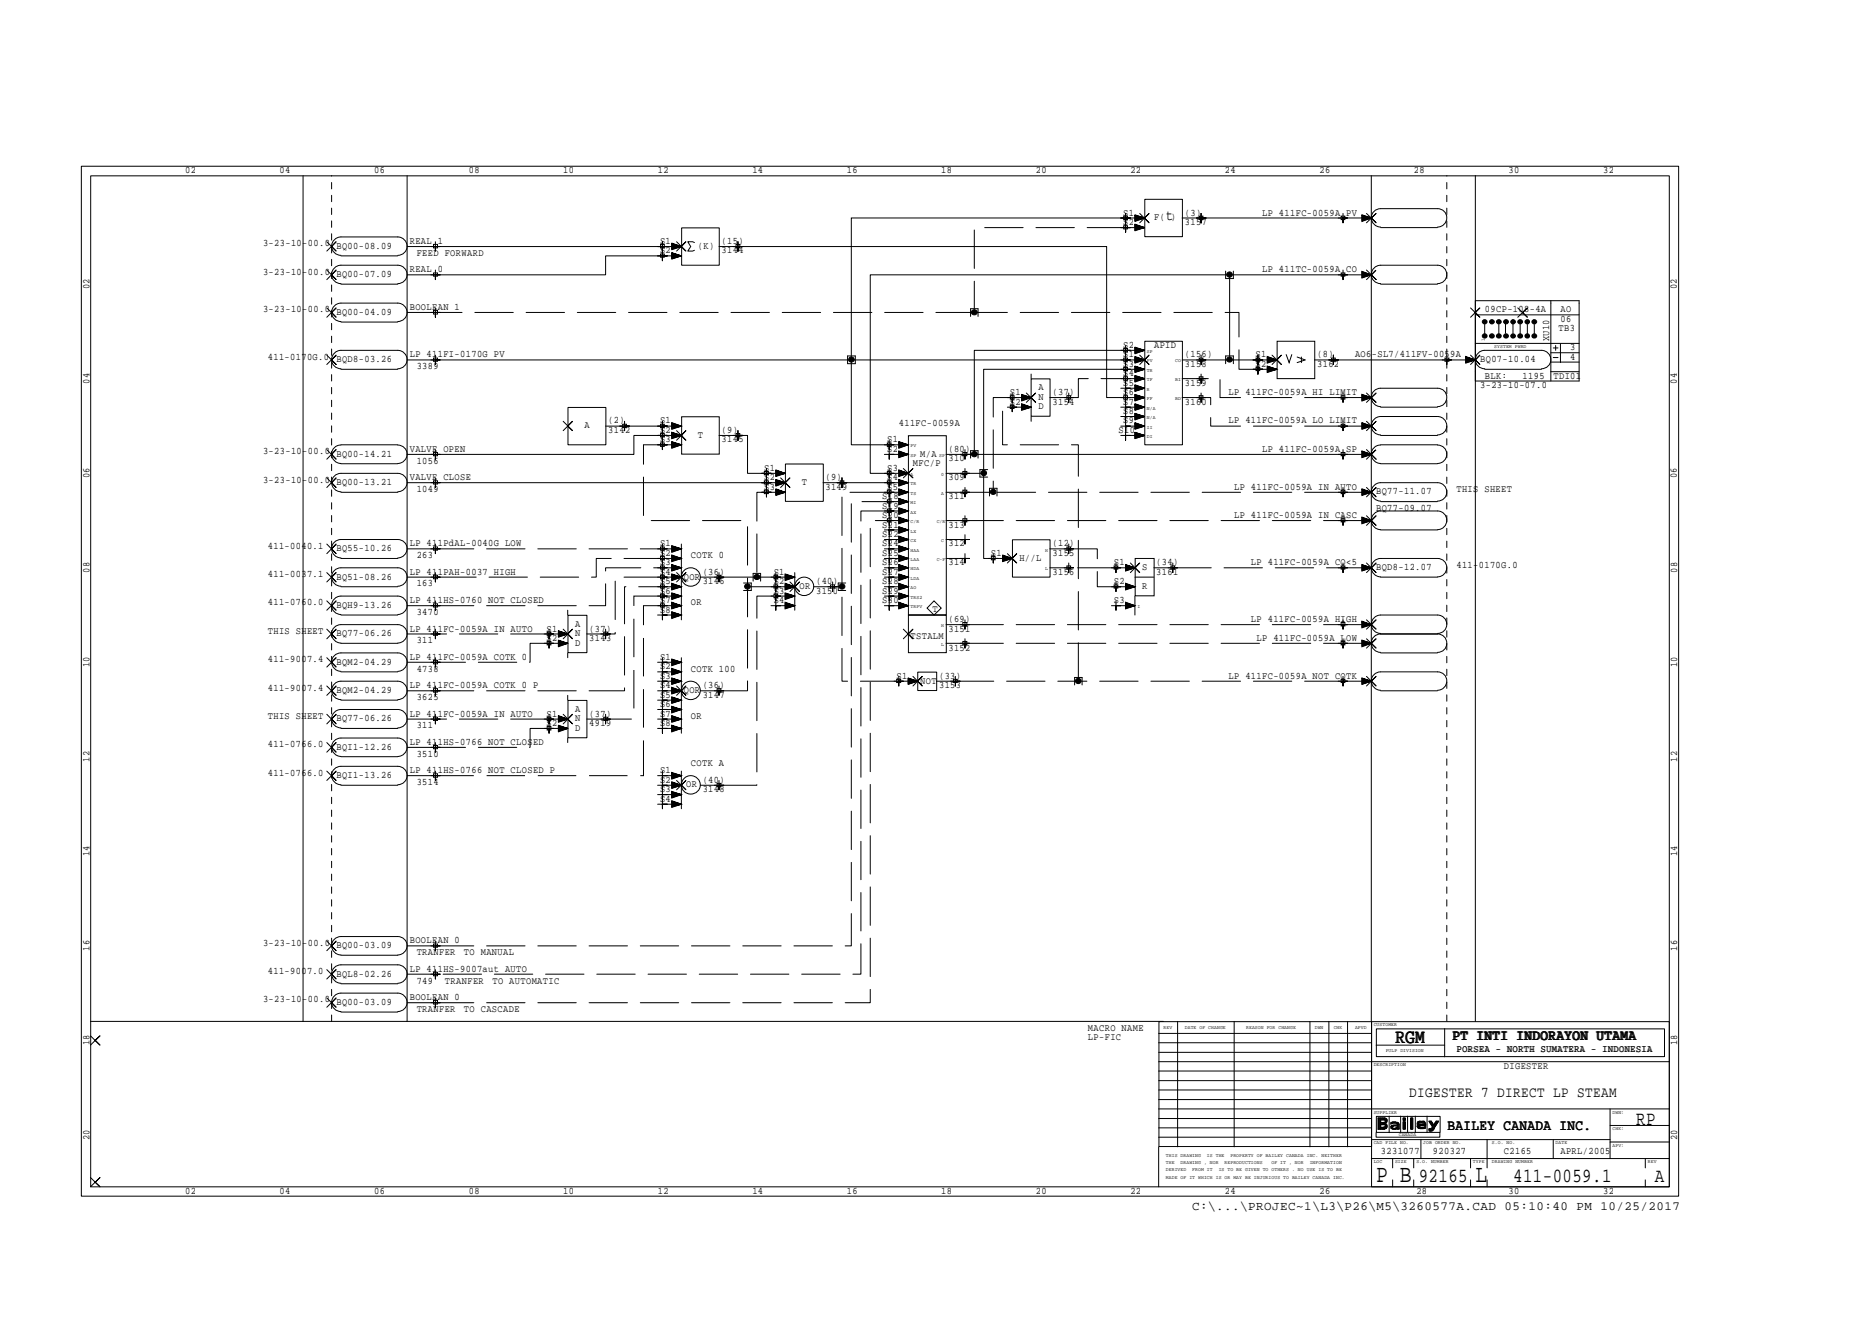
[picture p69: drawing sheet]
<svg xmlns="http://www.w3.org/2000/svg" width="297mm" height="210mm" viewBox="0 0 297 210" stroke-linecap="round" stroke-linejoin="round" font-family="sans-serif">
<defs><g id="words">
<g font-size="4">
<text x="218.4" y="187.5">P B</text>
<text x="234.1" y="187.5">L</text>
</g>
<g font-size="3.2">
<text x="221.4" y="165.4">RGM</text>
<text x="259.6" y="178.6">RP</text>
<text x="225.1" y="187.5">92165</text>
<text x="240.1" y="187.5">411-0059.1</text>
<text x="262.6" y="187.5">A</text>
</g>
<g font-size="2.4">
<text x="185" y="35">t</text>
<text x="230.6" y="165.1">PT INTI INDORAYON UTAMA</text>
<text x="223.6" y="174">DIGESTER 7 DIRECT LP STEAM</text>
<text x="229.7" y="179.3">BAILEY CANADA INC.</text>
</g>
<text font-size="2" x="189.2" y="192">C:\...\PROJEC~1\L3\P26\M5\3260577A.CAD 05:10:40 PM 10/25/2017</text>
<g font-size="1.6">
<text x="29.4" y="27.5">02</text>
<text x="44.4" y="27.5">04</text>
<text x="59.4" y="27.5">06</text>
<text x="74.4" y="27.5">08</text>
<text x="89.4" y="27.5">10</text>
<text x="104.4" y="27.5">12</text>
<text x="119.4" y="27.5">14</text>
<text x="134.4" y="27.5">16</text>
<text x="149.3" y="27.5">18</text>
<text x="164.4" y="27.5">20</text>
<text x="179.4" y="27.5">22</text>
<text x="194.3" y="27.5">24</text>
<text x="209.4" y="27.5">26</text>
<text x="224.4" y="27.5">28</text>
<text x="239.3" y="27.5">30</text>
<text x="254.4" y="27.5">32</text>
<text x="178.2" y="35.7">S2</text>
<text x="178.2" y="34.2">S1</text>
<text x="183.1" y="35">F( )</text>
<text x="188" y="34.2">(3)</text>
<text x="188" y="35.7">3157</text>
<text x="200.3" y="34.2">LP 411FC-0059A PV</text>
<text x="41.7" y="39.1">3-23-10-00.0</text>
<text x="53.4" y="39.5">BQ00-08.09</text>
<text x="65" y="38.7">REAL 1</text>
<text x="66.1" y="40.6">FEED FORWARD</text>
<text x="104.7" y="40.2">S2</text>
<text x="104.7" y="38.7">S1</text>
<text x="110.7" y="39.5">(K)</text>
<text x="114.5" y="38.7">(15)</text>
<text x="114.5" y="40.2">3144</text>
<text x="14.2" y="45.8" transform="rotate(-90 14.2 45.8)">02</text>
<text x="41.7" y="43.6">3-23-10-00.0</text>
<text x="53.4" y="43.9">BQ00-07.09</text>
<text x="65" y="43.2">REAL 0</text>
<text x="200.3" y="43.2">LP 411TC-0059A CO</text>
<text x="266.1" y="45.8" transform="rotate(-90 266.1 45.8)">02</text>
<text x="41.7" y="49.6">3-23-10-00.0</text>
<text x="53.4" y="50">BQ00-04.09</text>
<text x="65" y="49.2">BOOLEAN 1</text>
<text x="235.6" y="49.6">09CP-108-4A</text>
<text x="247.3" y="52.6">TB3</text>
<text x="247.6" y="51.1">06</text>
<text x="247.6" y="49.6">AO</text>
<text x="42.5" y="57.1">411-0170G.0</text>
<text x="53.4" y="57.4">BQD8-03.26</text>
<text x="65" y="56.7">LP 411FI-0170G PV</text>
<text x="66.1" y="58.6">3389</text>
<text x="178.2" y="56.7">S1</text>
<text x="178.2" y="55.2">S2</text>
<text x="178.2" y="59.7">S4</text>
<text x="178.2" y="58.2">S3</text>
<text x="183.1" y="55.2">APID</text>
<text x="188" y="56.7">(156)</text>
<text x="188" y="58.2">3158</text>
<text x="199.2" y="58.2">S2</text>
<text x="199.2" y="56.7">S1</text>
<text x="209" y="56.7">(8)</text>
<text x="209" y="58.2">3162</text>
<text x="215" y="56.7">AO6-SL7/411FV-0059A</text>
<text x="234.9" y="57.4">BQ07-10.04</text>
<text x="245.8" y="54.1" transform="rotate(-90 245.8 54.1)">XU10</text>
<text x="249.1" y="57.1">4</text>
<text x="249.1" y="55.6">3</text>
<text x="14.2" y="60.9" transform="rotate(-90 14.2 60.9)">04</text>
<text x="160.2" y="64.2">S2</text>
<text x="160.2" y="62.7">S1</text>
<text x="164.8" y="64.9">D</text>
<text x="164.8" y="63.5">N</text>
<text x="164.8" y="61.9">A</text>
<text x="167" y="62.7">(37)</text>
<text x="167" y="64.2">3154</text>
<text x="178.2" y="65.7">S8</text>
<text x="178.2" y="64.2">S7</text>
<text x="178.2" y="62.7">S6</text>
<text x="178.2" y="61.2">S5</text>
<text x="188" y="61.2">3159</text>
<text x="188" y="64.2">3160</text>
<text x="194.9" y="62.7">LP 411FC-0059A HI LIMIT</text>
<text x="234.9" y="61.6">3-23-10-07.0</text>
<text x="235.6" y="60.1">BLK:</text>
<text x="241.6" y="60.1">1195</text>
<text x="246.5" y="60.1">TDI01</text>
<text x="266.1" y="60.9" transform="rotate(-90 266.1 60.9)">04</text>
<text x="65" y="71.7">VALVE OPEN</text>
<text x="92.7" y="67.9">A</text>
<text x="96.5" y="68.7">3142</text>
<text x="96.5" y="67.2">(2)</text>
<text x="104.7" y="70.2">S3</text>
<text x="104.7" y="68.7">S2</text>
<text x="104.7" y="67.2">S1</text>
<text x="110.7" y="69.4">T</text>
<text x="114.5" y="68.7">(9)</text>
<text x="114.5" y="70.2">3145</text>
<text x="140.8" y="71.7">S2</text>
<text x="140.8" y="70.2">S1</text>
<text x="142.6" y="67.6">411FC-0059A</text>
<text x="150.5" y="71.7">(80)</text>
<text x="177.5" y="68.7">S10</text>
<text x="178.2" y="67.2">S9</text>
<text x="194.9" y="67.2">LP 411FC-0059A LO LIMIT</text>
<text x="200.3" y="71.7">LP 411FC-0059A SP</text>
<text x="14.2" y="75.9" transform="rotate(-90 14.2 75.9)">06</text>
<text x="41.7" y="76.6">3-23-10-00.0</text>
<text x="41.7" y="72.1">3-23-10-00.0</text>
<text x="53.4" y="72.4">BQ00-14.21</text>
<text x="53.4" y="77">BQ00-13.21</text>
<text x="65" y="76.2">VALVE CLOSE</text>
<text x="66.1" y="73.6">1056</text>
<text x="121.2" y="77.7">S3</text>
<text x="121.2" y="76.2">S2</text>
<text x="121.2" y="74.7">S1</text>
<text x="127.3" y="77">T</text>
<text x="131" y="76.2">(9)</text>
<text x="131" y="77.7">3149</text>
<text x="140.8" y="77.7">S5</text>
<text x="140.8" y="76.2">S4</text>
<text x="140.8" y="74.7">S3</text>
<text x="144.9" y="74">MFC/P</text>
<text x="146" y="72.4">M/A</text>
<text x="150.5" y="76.2">309</text>
<text x="150.5" y="73.2">310</text>
<text x="195.8" y="77.7">LP 411FC-0059A IN AUTO</text>
<text x="266.1" y="75.9" transform="rotate(-90 266.1 75.9)">06</text>
<text x="66.1" y="78.1">1049</text>
<text x="140" y="83.7">S21</text>
<text x="140" y="82.2">S20</text>
<text x="140" y="80.7">S19</text>
<text x="140" y="79.2">S18</text>
<text x="150.5" y="79.2">311</text>
<text x="150.5" y="83.7">313</text>
<text x="195.8" y="82.2">LP 411FC-0059A IN CASC</text>
<text x="218.4" y="81.1">BQ77-09.07</text>
<text x="218.4" y="78.4">BQ77-11.07</text>
<text x="231.1" y="78.1">THIS SHEET</text>
<text x="42.5" y="87.1">411-0040.1</text>
<text x="53.4" y="87.5">BQ55-10.26</text>
<text x="65" y="86.7">LP 411PdAL-0040G LOW</text>
<text x="66.1" y="88.6">263</text>
<text x="104.7" y="89.7">S3</text>
<text x="104.7" y="88.2">S2</text>
<text x="104.7" y="86.7">S1</text>
<text x="109.6" y="88.6">COTK 0</text>
<text x="140" y="89.7">S26</text>
<text x="140" y="88.2">S25</text>
<text x="140" y="86.7">S24</text>
<text x="140" y="85.2">S22</text>
<text x="150.5" y="86.7">312</text>
<text x="150.5" y="89.7">314</text>
<text x="157.2" y="88.2">S1</text>
<text x="161.8" y="88.9">H//L</text>
<text x="167" y="86.7">(12)</text>
<text x="167" y="88.2">3155</text>
<text x="176.7" y="89.7">S1</text>
<text x="183.5" y="89.7">(34)</text>
<text x="198.5" y="89.7">LP 411FC-0059A CO&lt;5</text>
<text x="14.2" y="90.8" transform="rotate(-90 14.2 90.8)">08</text>
<text x="42.5" y="91.6">411-0037.1</text>
<text x="53.4" y="91.9">BQ51-08.26</text>
<text x="65" y="95.7">LP 411HS-0760 NOT CLOSED</text>
<text x="65" y="91.2">LP 411PAH-0037 HIGH</text>
<text x="66.1" y="93">163</text>
<text x="104.7" y="95.7">S7</text>
<text x="104.7" y="94.2">S6</text>
<text x="104.7" y="92.7">S5</text>
<text x="104.7" y="91.2">S4</text>
<text x="108.5" y="91.9">QOR</text>
<text x="111.5" y="91.2">(36)</text>
<text x="111.5" y="92.7">3146</text>
<text x="122.8" y="95.7">S4</text>
<text x="122.8" y="94.2">S3</text>
<text x="122.8" y="92.7">S2</text>
<text x="122.8" y="91.2">S1</text>
<text x="126.9" y="93.4">OR</text>
<text x="129.5" y="92.7">(40)</text>
<text x="129.5" y="94.2">3150</text>
<text x="140" y="95.7">S30</text>
<text x="140" y="94.2">S29</text>
<text x="140" y="92.7">S28</text>
<text x="140" y="91.2">S27</text>
<text x="167" y="91.2">3156</text>
<text x="176.7" y="95.7">S3</text>
<text x="176.7" y="92.7">S2</text>
<text x="181.2" y="93.4">R</text>
<text x="181.2" y="90.4">S</text>
<text x="183.5" y="91.2">3161</text>
<text x="218.4" y="90.4">BQD8-12.07</text>
<text x="231.1" y="90.1">411-0170G.0</text>
<text x="266.1" y="90.8" transform="rotate(-90 266.1 90.8)">08</text>
<text x="42.5" y="96.1">411-0760.0</text>
<text x="42.5" y="100.6">THIS SHEET</text>
<text x="53.4" y="100.9">BQ77-06.26</text>
<text x="53.4" y="96.4">BQH9-13.26</text>
<text x="65" y="100.2">LP 411FC-0059A IN AUTO</text>
<text x="66.1" y="97.6">3470</text>
<text x="86.7" y="101.7">S2</text>
<text x="86.7" y="100.2">S1</text>
<text x="91.3" y="100.9">N</text>
<text x="91.3" y="99.4">A</text>
<text x="93.5" y="100.2">(37)</text>
<text x="93.5" y="101.7">3143</text>
<text x="104.7" y="97.2">S8</text>
<text x="109.6" y="96.1">OR</text>
<text x="144.5" y="101.3">TSTALM</text>
<text x="148" y="97.1">T</text>
<text x="150.5" y="98.7">(69)</text>
<text x="150.5" y="100.2">3151</text>
<text x="198.5" y="98.7">LP 411FC-0059A HIGH</text>
<text x="199.4" y="101.7">LP 411FC-0059A LOW</text>
<text x="14.2" y="105.8" transform="rotate(-90 14.2 105.8)">10</text>
<text x="42.5" y="105.1">411-9007.4</text>
<text x="53.4" y="105.5">BQM2-04.29</text>
<text x="65" y="104.7">LP 411FC-0059A COTK 0</text>
<text x="66.1" y="106.6">4738</text>
<text x="66.1" y="102.1">311</text>
<text x="91.3" y="102.4">D</text>
<text x="104.7" y="107.7">S3</text>
<text x="104.7" y="106.2">S2</text>
<text x="104.7" y="104.7">S1</text>
<text x="109.6" y="106.6">COTK 100</text>
<text x="142.2" y="107.7">S1</text>
<text x="149" y="107.7">(33)</text>
<text x="150.5" y="103.2">3152</text>
<text x="194.9" y="107.7">LP 411FC-0059A NOT COTK</text>
<text x="266.1" y="105.8" transform="rotate(-90 266.1 105.8)">10</text>
<text x="42.5" y="109.6">411-9007.4</text>
<text x="53.4" y="109.9">BQM2-04.29</text>
<text x="65" y="113.7">LP 411FC-0059A IN AUTO</text>
<text x="65" y="109.2">LP 411FC-0059A COTK 0 P</text>
<text x="66.1" y="111.1">3625</text>
<text x="86.7" y="113.7">S1</text>
<text x="91.3" y="112.9">A</text>
<text x="93.5" y="113.7">(37)</text>
<text x="104.7" y="113.7">S7</text>
<text x="104.7" y="112.2">S6</text>
<text x="104.7" y="110.7">S5</text>
<text x="104.7" y="109.2">S4</text>
<text x="108.5" y="109.9">QOR</text>
<text x="111.5" y="109.2">(36)</text>
<text x="111.5" y="110.7">3147</text>
<text x="146" y="108.5">NOT</text>
<text x="149" y="109.2">3153</text>
<text x="42.5" y="118.6">411-0766.0</text>
<text x="42.5" y="114">THIS SHEET</text>
<text x="53.4" y="114.4">BQ77-06.26</text>
<text x="53.4" y="119">BQI1-12.26</text>
<text x="65" y="118.2">LP 411HS-0766 NOT CLOSED</text>
<text x="66.1" y="115.6">311</text>
<text x="86.7" y="115.2">S2</text>
<text x="91.3" y="116">D</text>
<text x="91.3" y="114.4">N</text>
<text x="93.5" y="115.2">4919</text>
<text x="104.7" y="115.2">S8</text>
<text x="109.6" y="114">OR</text>
<text x="14.2" y="120.9" transform="rotate(-90 14.2 120.9)">12</text>
<text x="42.5" y="123.1">411-0766.0</text>
<text x="53.4" y="123.4">BQI1-13.26</text>
<text x="65" y="122.7">LP 411HS-0766 NOT CLOSED P</text>
<text x="66.1" y="124.5">3514</text>
<text x="66.1" y="120.1">3510</text>
<text x="104.7" y="125.7">S3</text>
<text x="104.7" y="124.2">S2</text>
<text x="104.7" y="122.7">S1</text>
<text x="108.9" y="124.9">OR</text>
<text x="109.6" y="121.6">COTK A</text>
<text x="111.5" y="124.2">(40)</text>
<text x="111.5" y="125.7">3148</text>
<text x="266.1" y="120.9" transform="rotate(-90 266.1 120.9)">12</text>
<text x="104.7" y="127.2">S4</text>
<text x="14.2" y="135.8" transform="rotate(-90 14.2 135.8)">14</text>
<text x="266.1" y="135.8" transform="rotate(-90 266.1 135.8)">14</text>
<text x="65" y="149.7">BOOLEAN 0</text>
<text x="14.2" y="150.8" transform="rotate(-90 14.2 150.8)">16</text>
<text x="41.7" y="150.1">3-23-10-00.0</text>
<text x="42.5" y="154.6">411-9007.0</text>
<text x="53.4" y="150.4">BQ00-03.09</text>
<text x="53.4" y="154.9">BQL8-02.26</text>
<text x="65" y="154.2">LP 411HS-9007aut AUTO</text>
<text x="66.1" y="151.6">TRANFER</text>
<text x="73.6" y="151.6">TO MANUAL</text>
<text x="266.1" y="150.8" transform="rotate(-90 266.1 150.8)">16</text>
<text x="41.7" y="159">3-23-10-00.0</text>
<text x="53.4" y="159.4">BQ00-03.09</text>
<text x="65" y="158.7">BOOLEAN 0</text>
<text x="66.1" y="160.6">TRANFER</text>
<text x="66.1" y="156">749</text>
<text x="70.6" y="156">TRANFER</text>
<text x="73.6" y="160.6">TO CASCADE</text>
<text x="78.1" y="156">TO AUTOMATIC</text>
<text x="14.2" y="165.8" transform="rotate(-90 14.2 165.8)">18</text>
<text x="172.6" y="165.1">LP-FIC</text>
<text x="172.6" y="163.5">MACRO NAME</text>
<text x="231.2" y="166.9">PORSEA - NORTH SUMATERA - INDONESIA</text>
<text x="266.1" y="165.8" transform="rotate(-90 266.1 165.8)">18</text>
<text x="238.6" y="169.5">DIGESTER</text>
<text x="14.2" y="180.8" transform="rotate(-90 14.2 180.8)">20</text>
<text x="219.1" y="183">3231077</text>
<text x="227.4" y="183">920327</text>
<text x="238.6" y="183">C2165</text>
<text x="247.6" y="183">APRL/2005</text>
<text x="266.1" y="180.8" transform="rotate(-90 266.1 180.8)">20</text>
<text x="29.4" y="189.4">02</text>
<text x="44.4" y="189.4">04</text>
<text x="59.4" y="189.4">06</text>
<text x="74.4" y="189.4">08</text>
<text x="89.4" y="189.4">10</text>
<text x="104.4" y="189.4">12</text>
<text x="119.4" y="189.4">14</text>
<text x="134.4" y="189.4">16</text>
<text x="149.3" y="189.4">18</text>
<text x="164.4" y="189.4">20</text>
<text x="179.4" y="189.4">22</text>
<text x="194.3" y="189.4">24</text>
<text x="209.4" y="189.4">26</text>
<text x="224.7" y="189.4">28</text>
<text x="239.3" y="189.4">30</text>
<text x="254.4" y="189.4">32</text>
</g>
<g font-size=".8">
<text x="182" y="56">SP</text>
<text x="182" y="57.5">PV</text>
<text x="182" y="59">TR</text>
<text x="186.5" y="57.5">CO</text>
<text x="235.6" y="54.1" transform="rotate(-90 235.6 54.1)">1</text>
<text x="237.1" y="55.2">SYSTEM PWRD</text>
<text x="182" y="60.5">TF</text>
<text x="182" y="65">N/A</text>
<text x="182" y="63.5">FF</text>
<text x="182" y="62">R</text>
<text x="186.5" y="63.5">BD</text>
<text x="186.5" y="60.5">BI</text>
<text x="144.5" y="71">PV</text>
<text x="182" y="69.5">DI</text>
<text x="182" y="68">II</text>
<text x="182" y="66.5">N/A</text>
<text x="144.5" y="77">TR</text>
<text x="144.5" y="75.5">A</text>
<text x="144.5" y="72.5">SP</text>
<text x="149" y="72.5">SP</text>
<text x="149.3" y="75.5">0</text>
<text x="144.5" y="83">C/R</text>
<text x="144.5" y="81.5">AX</text>
<text x="144.5" y="80">MI</text>
<text x="144.5" y="78.5">TS</text>
<text x="148.6" y="83">C/R</text>
<text x="149.3" y="78.5">A</text>
<text x="144.5" y="89">LAA</text>
<text x="144.5" y="87.5">HAA</text>
<text x="144.5" y="86">CX</text>
<text x="144.5" y="84.5">LX</text>
<text x="148.6" y="89">C-F</text>
<text x="149.3" y="86">C</text>
<text x="165.9" y="87.5">H</text>
<text x="144.5" y="95">TRS2</text>
<text x="144.5" y="93.5">AO</text>
<text x="144.5" y="92">LDA</text>
<text x="144.5" y="90.5">HDA</text>
<text x="165.9" y="90.5">L</text>
<text x="144.5" y="96.5">TRPV</text>
<text x="149.3" y="99.5">H</text>
<text x="180.5" y="96.5">I</text>
<text x="149.3" y="102.5">L</text>
<text x="184.6" y="163.2">REV</text>
<text x="188" y="163.2">DATE OF CHANGE</text>
<text x="197.7" y="163.2">REASON FOR CHANGE</text>
<text x="208.6" y="163.2">DWN</text>
<text x="211.6" y="163.2">CHK</text>
<text x="215" y="163.2">APVD</text>
<text x="218" y="162.9">CUSTOMER</text>
<text x="219.9" y="167">PULP DIVISION</text>
<text x="218" y="169.2">DESCRIPTION</text>
<text x="218" y="176.7">SUPPLIER</text>
<text x="255.9" y="179.3">CHK:</text>
<text x="255.9" y="176.7">DWN:</text>
<text x="185" y="185.8">DERIVED</text>
<text x="185" y="184.7">THE</text>
<text x="185" y="183.6">THIS DRAWING</text>
<text x="187.3" y="184.7">DRAWING , NOR</text>
<text x="189.2" y="185.8">FROM IT</text>
<text x="191.5" y="183.6">IS THE</text>
<text x="193.4" y="185.8">IS TO BE GIVEN TO OTHERS . NO USE IS TO BE</text>
<text x="194.3" y="184.7">REPRODUCTIONS</text>
<text x="195.2" y="183.6">PROPERTY OF BAILEY CANADA INC. NEITHER</text>
<text x="201.8" y="184.7">OF IT , NOR</text>
<text x="207.8" y="184.7">INFORMATION</text>
<text x="218" y="184.6">LOC</text>
<text x="218" y="181.6">CAD FILE NO.</text>
<text x="221.4" y="184.6">SIZE</text>
<text x="222" y="180.3">CANADA</text>
<text x="224.7" y="184.6">S.O. NUMBER</text>
<text x="225.8" y="181.6">JOB ORDER NO.</text>
<text x="233.7" y="184.6">TYPE</text>
<text x="236.7" y="184.6">DRAWING NUMBER</text>
<text x="236.7" y="181.6">S.O. NO.</text>
<text x="246.8" y="181.6">DATE</text>
<text x="255.9" y="181.9">APV:</text>
<text x="261.5" y="184.6">REV</text>
<text x="185" y="187">MADE OF IT WHICH IS OR MAY BE INJURIOUS TO BAILEY CANADA INC.</text>
</g>
</g></defs>
<path d="M105.1 94.6h-4.5v19.5h-4.5M69.1 123.1h33v-27h3" fill="none" stroke="#000" stroke-width=".16" stroke-dasharray="6.1 2" stroke-linecap="butt"/>
<g fill="none" stroke="#000" stroke-width=".16">
<path d="M12.9 26.4h253.5v163.4h-253.5zM14.4 27.9h250.5v160.4h-250.5zM48.1 27.9v134.2M51.9 38.4l1.4 1.4-.7-.7 .7-.7-1.4 1.4M64.6 27.9v134.2M68.8 38.8h.6v.5h-.6zM69.1 38.4v1.4v-.7h.7h-1.4M104.8 38.8h.6v.5h-.6zM105.1 38.4v1.4v-.7h.8h-1.6M105.1 39.8v1.6v-.8h.8h-1.6M106.6 39.5l1.5-.4-1.5 .4M106.6 39.3l1.5-.2-1.5 .3"/>
<path d="M106.6 39.2l1.5-.1-1.5 .1M106.6 39l1.5 .1h-43.5M106.6 38.9l1.5 .2-1.5-.2M106.6 38.7l1.5 .4-1.5-.3M106.6 38.7l1.5 .4-1.5 .5v-1l1.5 .5M107.4 38.4l1.4 1.4-.7-.7 .7-.7-1.4 1.4M108.2 36.2h5.9v5.9h-5.9zM110.2 38.5l-.3-.1h-.8l.5 .7-.5 .7h.8l.3-.1M114.1 39.1h61.5v24h6l-1.5-.1M116.8 38.8h.6v.5h-.6zM117.1 38.4v1.4v-.7h.8h-1.5M178.3 34.3h.6v.5h-.6z"/>
<path d="M178.3 35.8h.6v.5h-.6zM178.6 33.9v1.4v-.7h.8h-1.6M178.6 35.3v1.5v-.7h.8h-1.6M180.1 34.5l1.5 .1h-46.5v36h9l-1.5-.1M180.1 36.5l1.5-.4-1.5 .4M180.1 36.3l1.5-.2-1.5 .3M180.1 36.2l1.5-.1-1.5 .1M180.1 36l1.5 .1h-3M180.1 35.9l1.5 .2-1.5-.2M180.1 35.7l1.5 .4-1.5-.3M180.1 35.6l1.5 .5-1.5 .5v-1l1.5 .5M180.1 35l1.5-.4-1.5 .5"/>
<path d="M180.1 34.8l1.5-.2-1.5 .3M180.1 34.7l1.5-.1-1.5 .2M180.1 34.4l1.5 .2-1.5-.1M180.1 34.2l1.5 .4-1.5-.3M180.1 34.2l1.5 .4-1.5 .5v-1l1.5 .5M180.8 33.9l1.5 1.4-.7-.7 .7-.7-1.5 1.4M181.6 31.6h6v5.9h-6zM190.3 34.3h.6v.5h-.6zM190.6 33.9v1.4v-.7h.7h-1.4M212.8 34.3h.6v.5h-.6zM213.1 33.9v1.4v-.7h.7h-1.5M216.1 35l1.5-.4-1.5 .5"/>
<path d="M216.1 34.8l1.5-.2-1.5 .3M216.1 34.7l1.5-.1-1.5 .2M216.1 34.5l1.5 .1h-1.5M216.1 34.4l1.5 .2-1.5-.1M216.1 34.2l1.5 .4-1.5-.3M216.1 34.2l1.5 .4-1.5 .5v-1l1.5 .5h-30M216.8 33.9l1.6 1.4-.8-.7 .8-.7-1.6 1.4M217.6 27.9v134.2M219.1 36a1.46 1.46 0 0 1-1.5-1.4 1.46 1.46 0 0 1 1.5-1.5h9a1.46 1.46 0 0 1 1.5 1.5 1.46 1.46 0 0 1-1.5 1.4M219.1 36.1h9M234.1 27.9v134.2M51.9 48.9l1.4 1.4-.7-.7 .7-.7-1.4 1.4"/>
<path d="M51.9 42.8l1.4 1.6-.7-.8 .7-.8-1.4 1.6M51.9 56.3l1.4 1.5-.7-.7 .7-.8-1.4 1.5M54.1 51a1.46 1.46 0 0 1-1.5-1.4 1.46 1.46 0 0 1 1.5-1.5h9a1.46 1.46 0 0 1 1.5 1.5 1.46 1.46 0 0 1-1.5 1.4M54.1 45a1.46 1.46 0 0 1-1.5-1.5 1.46 1.46 0 0 1 1.5-1.4h9a1.46 1.46 0 0 1 1.5 1.4 1.46 1.46 0 0 1-1.5 1.5M54.1 40.5a1.46 1.46 0 0 1-1.5-1.4 1.46 1.46 0 0 1 1.5-1.5h9a1.46 1.46 0 0 1 1.5 1.5 1.46 1.46 0 0 1-1.5 1.4M54.1 58.5a1.46 1.46 0 0 1-1.5-1.5 1.46 1.46 0 0 1 1.5-1.4h9a1.46 1.46 0 0 1 1.5 1.4 1.46 1.46 0 0 1-1.5 1.5M54.1 51.1h9M54.1 58.6h9M54.1 45.1h9M54.1 40.6h9M64.6 49.6h4.5M68.8 49.3h.6v.5h-.6z"/>
<path d="M68.8 43.3h.6v.5h-.6zM68.8 56.8h.6v.5h-.6zM69.1 48.9v1.4v-.7h.7h-1.4M69.1 42.8v1.6v-.8h.7h-1.4M69.1 56.3v1.5v-.7h.7h-1.4M104.8 40.3h.6v.5h-.6zM106.6 40.5l1.5 .1h-12v3h-31.5M106.6 41l1.5-.4-1.5 .5M106.6 40.8l1.5-.2-1.5 .3M106.6 40.7l1.5-.1-1.5 .1M106.6 40.4l1.5 .2-1.5-.2M106.6 40.2l1.5 .4-1.5-.3"/>
<path d="M106.6 40.1l1.5 .5-1.5 .5v-1l1.5 .5M134.5 56.5h1.2v1.2h-1.2zM154 50.2v-1.2h1.2v1.2M163.6 59.4v.7M178.3 56.8h.6v.5h-.6zM178.3 55.3h.6v.5h-.6zM178.3 58.3h.6v.5h-.6zM178.3 59.8h.6v.5h-.6zM178.6 56.3v1.5v-.7h.8h-1.6M178.6 54.8v1.5v-.7h.8h-1.6M178.6 57.8v1.6v-.8h.8h-1.6M178.6 59.4v1.4v-.7h.8h-1.6"/>
<path d="M180.1 55.5l1.5 .1h-27v16.5M180.1 58.5l1.5 .1h-25.5v16.5M180.1 59.9l1.5 .2-1.5-.2M180.1 59.7l1.5 .4-1.5-.3M180.1 59.6l1.5 .5-1.5 .5v-1l1.5 .5M180.1 59l1.5-.4-1.5 .5M180.1 58.8l1.5-.2-1.5 .3M180.1 58.7l1.5-.1-1.5 .2M180.1 58.4l1.5 .2-1.5-.1M180.1 58.2l1.5 .4-1.5-.3M180.1 58.1l1.5 .5-1.5 .5v-1l1.5 .5M180.1 57.4l1.5-.3-1.5 .4"/>
<path d="M180.1 57.3l1.5-.2-1.5 .3M180.1 57.1h1.5l-1.5 .1M180.1 57l1.5 .1h-117M180.1 56.9l1.5 .2-1.5-.2M180.1 56.7l1.5 .4-1.5-.3M180.1 56.6l1.5 .5-1.5 .5v-1l1.5 .5M180.1 56l1.5-.4-1.5 .4M180.1 55.8l1.5-.2-1.5 .3M180.1 55.7l1.5-.1-1.5 .2M180.1 55.4l1.5 .2-1.5-.1M180.1 55.2l1.5 .4-1.5-.3M180.1 55.2l1.5 .4-1.5 .5v-1l1.5 .5"/>
<path d="M180.8 56.3l1.5 1.5-.7-.7 .7-.8-1.5 1.5M181.6 54.1h6v16.5h-6zM190.3 56.8h.6v.5h-.6zM190.3 59.8h.6v.5h-.6zM190.6 56.3v1.5v-.7h.7h-1.4M190.6 59.4v1.4v-.7h.7h-1.4M194.5 57.7v-1.2h1.2v1.2M194.5 43v1.2h1.2v-1.2M195.1 43.6h-57v31.5h6l-1.5-.1M195.1 43.6v13.5M199.3 56.8h.6v.5h-.6zM199.3 58.3h.6v.5h-.6z"/>
<path d="M199.6 56.3v1.5v-.7h.8h-1.6M199.6 57.8v1.6v-.8h.8h-1.6M201.1 59l1.5-.4-1.5 .5M201.1 58.8l1.5-.2-1.5 .3M201.1 58.7l1.5-.1-1.5 .2M201.1 58.5l1.5 .1h-3M201.1 58.4l1.5 .2-1.5-.1M201.1 58.2l1.5 .4-1.5-.3M201.1 58.1l1.5 .5-1.5 .5v-1l1.5 .5M201.1 57.4l1.5-.3-1.5 .4M201.1 57.3l1.5-.2-1.5 .3M201.1 57.1h1.5l-1.5 .1"/>
<path d="M201.1 57l1.5 .1h-15M201.1 56.9l1.5 .2-1.5-.2M201.1 56.7l1.5 .4-1.5-.3M201.1 56.6l1.5 .5-1.5 .5v-1l1.5 .5M201.8 56.3l1.5 1.5-.7-.7 .7-.8-1.5 1.5M202.6 54.1h6v6h-6zM204.1 56.3l.5 1.2 .4-1.2M205.8 56.6l1.3 .5-1.3 .4M206.5 56.6v.9M211.3 56.8h.6v.5h-.6zM211.6 56.3v1.5v-.7h.7h-1.4M212.8 43.3h.6v.5h-.6z"/>
<path d="M213.1 42.8v1.6v-.8h.7h-1.5M216.1 44l1.5-.4-1.5 .4M216.1 43.8l1.5-.2-1.5 .3M216.1 43.7l1.5-.1-1.5 .1M216.1 43.5l1.5 .1h-1.5M216.1 43.3l1.5 .3-1.5-.2M216.1 43.2l1.5 .4-1.5-.3M216.1 43.1l1.5 .5-1.5 .5v-1l1.5 .5h-22.5M216.8 42.8l1.6 1.6-.8-.8 .8-.8-1.6 1.6M219.1 45a1.46 1.46 0 0 1-1.5-1.5 1.46 1.46 0 0 1 1.5-1.4h9a1.46 1.46 0 0 1 1.5 1.4 1.46 1.46 0 0 1-1.5 1.5M219.1 45.1h9M229.3 56.8h.6v.5h-.6z"/>
<path d="M229.6 56.3v1.5v-.7h.7h-1.4M232.6 57.4l1.5-.3-1.5 .4M232.6 57.3l1.5-.2-1.5 .3M232.6 57.1h1.5l-1.5 .1M232.6 57l1.5 .1h-1.5M232.6 56.9l1.5 .2-1.5-.2M232.6 56.7l1.5 .4-1.5-.3M232.6 56.6l1.5 .5-1.5 .5v-1l1.5 .5h-25.5M233.3 48.9l1.5 1.4-.7-.7 .7-.7-1.5 1.4M233.3 56.3l1.5 1.5-.7-.7 .7-.8-1.5 1.5M234.1 47.7h16.5v12.8h-16.5M234.1 54.5h16.5"/>
<path d="M234.1 50h16.5M235.4 53.2h.3v.3h-.3zM235.4 50.9h.3v.3h-.3zM235.5 53.2l.3 .1-.2 .1zM235.5 51l.3 .1-.2 .1zM235.5 53.3h.2zM235.5 51.1h.2zM235.6 58.5a1.46 1.46 0 0 1-1.5-1.5 1.46 1.46 0 0 1 1.5-1.4h9a1.46 1.46 0 0 1 1.5 1.4 1.46 1.46 0 0 1-1.5 1.5M235.6 58.6h9M235.6 51.5v1.5M236.5 53.2h.4v.3h-.4v-.2zM236.5 50.9h.2l.2 .2-.2 .1-.2-.1z"/>
<path d="M236.6 53.2h.2v.2h-.2zM236.6 51h.2v.1h-.2zM236.6 53.3h.2zM236.6 51.1h.2zM237.7 53.2h.3l.1 .1-.1 .2h-.3zM237.7 50.9h.1l.3 .2-.3 .1h-.1zM237.7 53.2l.3 .1-.2 .1zM237.7 51l.3 .1-.2 .1zM237.8 53.3h.1zM237.8 51l.1 .1zM237.8 51.5v1.5M238.8 53.2h.3v.3h-.3z"/>
<path d="M238.8 50.9h.3v.3h-.3zM238.9 53.2h.2v.2h-.2zM238.9 51h.2v.1h-.2zM238.9 53.3h.2zM238.9 51.1h.2zM238.9 51.4v1.5M239.9 53.2h.3l.1 .1-.1 .2h-.3zM239.9 50.9h.2l.2 .2-.2 .1-.2-.1zM240 53.2l.2 .1-.1 .1zM240 51l.2 .1-.1 .1zM240 53.3h.2zM240 51l.2 .1z"/>
<path d="M240.1 51.4v1.5M240.8 48.9l1.6 1.4-.8-.7 .8-.7-1.6 1.4M241.1 53.2h.3v.3h-.3zM241.1 50.9h.3v.3h-.3zM241.1 53.2l.3 .1-.2 .1h-.1zM241.1 51l.3 .1h-.3zM241.1 53.3h.2zM241.1 51.1h.2zM241.2 51.5v1.5M242.2 53.2h.3v.3h-.3l-.1-.2zM242.2 50.9h.2l.2 .2-.2 .1-.3-.1zM242.2 53.2h.3v.2h-.3z"/>
<path d="M242.2 51h.3v.1h-.3zM242.3 53.3h.1zM242.3 51.1h.1zM242.4 51.5v1.5M243.3 53.2h.3v.3h-.3zM243.3 50.9h.3v.3h-.3zM243.4 53.2l.2 .1-.1 .1zM243.4 51l.2 .1-.1 .1zM243.4 53.3h.1zM243.4 51.1h.1zM243.5 51.5v1.5M246.1 47.7v12.8"/>
<path d="M246.1 59h4.5M246.1 56h4.5M246.1 57.4h4.5M246.5 56.7h.7M246.5 55.2h.7M246.8 54.8v.8M247.6 54.5v3M51.9 71.3l1.4 1.6-.7-.8 .7-.8-1.4 1.6M51.9 75.8l1.4 1.5-.7-.7 .7-.8-1.4 1.5M54.1 70.6a1.46 1.46 0 0 0-1.5 1.5 1.46 1.46 0 0 0 1.5 1.4M54.1 78a1.46 1.46 0 0 1-1.5-1.4 1.46 1.46 0 0 1 1.5-1.5h9a1.46 1.46 0 0 1 1.5 1.5 1.46 1.46 0 0 1-1.5 1.4M54.1 73.6h9"/>
<path d="M54.1 70.6h9M54.1 78.1h9M63.1 70.6a1.46 1.46 0 0 1 1.5 1.5 1.46 1.46 0 0 1-1.5 1.4M68.8 71.8h.6v.5h-.6zM68.8 76.3h.6v.5h-.6zM69.1 71.3v1.6v-.8h.7h-1.4M69.1 75.8v1.5v-.7h.7h-1.4M89.4 66.8l1.4 1.5-.7-.7 .7-.8-1.4 1.5M90.1 64.6h6v6h-6zM98.8 67.3h.6v.5h-.6zM99.1 66.8v1.5v-.7h.8h-1.6M104.8 67.3h.6v.5h-.6z"/>
<path d="M104.8 68.8h.6v.5h-.6zM104.8 70.3h.6v.5h-.6zM105.1 68.3v1.5v-.7h.8h-1.6M105.1 66.8v1.5v-.7h.8h-1.6M105.1 69.8v1.5v-.7h.8h-1.6M106.6 69l1.5 .1h-7.5v3h-36M106.6 67.9l1.5-.3-1.5 .4M106.6 67.8l1.5-.2-1.5 .3M106.6 67.6h1.5l-1.5 .1M106.6 67.5l1.5 .1h-12M106.6 67.4l1.5 .2-1.5-.2M106.6 67.2l1.5 .4-1.5-.3"/>
<path d="M106.6 67.1l1.5 .5-1.5 .5v-1l1.5 .5M106.6 71l1.5-.4-1.5 .4M106.6 70.8l1.5-.2-1.5 .3M106.6 70.7l1.5-.1-1.5 .1M106.6 70.5l1.5 .1h-3M106.6 70.4l1.5 .2-1.5-.2M106.6 70.2l1.5 .4-1.5-.3M106.6 70.1l1.5 .5-1.5 .5v-1l1.5 .5M106.6 69.5l1.5-.4-1.5 .5M106.6 69.3l1.5-.2-1.5 .3M106.6 69.2l1.5-.1-1.5 .2M106.6 68.9l1.5 .2-1.5-.2"/>
<path d="M106.6 68.7l1.5 .4-1.5-.3M106.6 68.6l1.5 .5-1.5 .5v-1l1.5 .5M107.4 68.3l1.4 1.5-.7-.7 .7-.8-1.4 1.5M108.2 66.1h5.9v6h-5.9zM114.1 69.1h4.5v6h6l-1.5-.1M116.8 68.8h.6v.5h-.6zM117.1 68.3v1.5v-.7h.8h-1.5M121.3 74.8h.6v.5h-.6zM121.3 76.3h.6v.5h-.6zM121.3 77.8h.6v.5h-.6zM121.6 75.8v1.5v-.7h.7h-1.4M121.6 74.3v1.5v-.7h.7h-1.4"/>
<path d="M121.6 77.3v1.5v-.7h.7h-1.4M123.1 75.5l1.5-.4-1.5 .4M123.1 75.3l1.5-.2-1.5 .3M123.1 75.1h1.5l-1.5 .1M123.1 74.8l1.5 .3-1.5-.2M123.1 74.7l1.5 .4-1.5-.3M123.1 74.6l1.5 .5-1.5 .5v-1.1l1.5 .6M123.1 78.4l1.5-.3-1.5 .4M123.1 78.3l1.5-.2-1.5 .3M123.1 78.1h1.5l-1.5 .1M123.1 78l1.5 .1h-3M123.1 77.9l1.5 .2-1.5-.2"/>
<path d="M123.1 77.7l1.5 .4-1.5-.3M123.1 77.6l1.5 .5-1.5 .5v-1l1.5 .5M123.1 77l1.5-.4-1.5 .4M123.1 76.8l1.5-.2-1.5 .3M123.1 76.7l1.5-.1-1.5 .2M123.1 76.5l1.5 .1h-60M123.1 76.4l1.5 .2-1.5-.1M123.1 76.2l1.5 .4-1.5-.3M123.1 76.2l1.5 .4-1.5 .5v-1l1.5 .5M123.9 75.8l1.4 1.5-.7-.7 .7-.8-1.4 1.5M124.6 73.6h6v5.9h-6zM133.3 76.3h.6v.5h-.6z"/>
<path d="M133.6 75.8v1.5v-.7h.8h-1.6M140.8 70.3h.6v.5h-.6zM140.8 74.8h.6v.5h-.6zM140.8 76.3h.6v.5h-.6zM140.8 77.8h.6v.5h-.6zM140.8 79.3h.6v.5h-.6zM141.1 69.8v1.5v-.7h.8h-1.6M141.1 71.3v1.6v-.8h.8h-1.6M141.1 74.3v1.5v-.7h.8h-1.6M141.1 75.8v1.5v-.7h.8h-1.6M141.1 77.3v1.5v-.7h.8h-1.6M141.1 78.8v1.5v-.7h.8h-1.6"/>
<path d="M142.6 80l1.5-.4-1.5 .5M142.6 79.8l1.5-.2-1.5 .3M142.6 79.7l1.5-.1-1.5 .2M142.6 79.5l1.5 .1h-3M142.6 79.4l1.5 .2-1.5-.2M142.6 79.2l1.5 .4-1.5-.3M142.6 79.1l1.5 .5-1.5 .5v-1l1.5 .5M142.6 78.4l1.5-.3-1.5 .4M142.6 78.3l1.5-.2-1.5 .3M142.6 78.1h1.5l-1.5 .1M142.6 78l1.5 .1h-3M142.6 77.9l1.5 .2-1.5-.2"/>
<path d="M142.6 77.7l1.5 .4-1.5-.3M142.6 77.6l1.5 .5-1.5 .5v-1l1.5 .5M142.6 77l1.5-.4-1.5 .4M142.6 76.8l1.5-.2-1.5 .3M142.6 76.7l1.5-.1-1.5 .2M142.6 76.5l1.5 .1h-13.5M142.6 76.4l1.5 .2-1.5-.1M142.6 76.2l1.5 .4-1.5-.3M142.6 76.2l1.5 .4-1.5 .5v-1l1.5 .5M142.6 75.5l1.5-.4-1.5 .4M142.6 75.3l1.5-.2-1.5 .3M142.6 75.1h1.5l-1.5 .1"/>
<path d="M142.6 74.8l1.5 .3-1.5-.2M142.6 74.7l1.5 .4-1.5-.3M142.6 74.6l1.5 .5-1.5 .5v-1.1l1.5 .6M142.6 72.5l1.5-.4-1.5 .5M142.6 72.3l1.5-.2-1.5 .3M142.6 72.2l1.5-.1-1.5 .1M142.6 72l1.5 .1h-3M142.6 71.9l1.5 .2-1.5-.2M142.6 71.7l1.5 .4-1.5-.3M142.6 71.6l1.5 .5-1.5 .5v-1.1l1.5 .6M142.6 71l1.5-.4-1.5 .4M142.6 70.8l1.5-.2-1.5 .3"/>
<path d="M142.6 70.7l1.5-.1-1.5 .1M142.6 70.4l1.5 .2-1.5-.2M142.6 70.2l1.5 .4-1.5-.3M142.6 70.1l1.5 .5-1.5 .5v-1l1.5 .5M143.3 74.3l1.6 1.5-.8-.7 .8-.8-1.6 1.5M144.1 69.1h6.1v28.4h-6.1zM150.1 78.1h3M150.1 75.1h6M152.8 74.8h.6v.5h-.6zM152.8 71.8h.6v.5h-.6zM152.8 77.8h.6v.5h-.6zM153.1 74.3v1.5v-.7h.7h-1.4"/>
<path d="M153.1 71.3v1.6v-.8h.7h-1.4M153.1 77.3v1.5v-.7h.7h-1.4M154 72.7v-1.2h1.2v1.2M156.1 75.1v13.5h4.5l-1.5-.1M156.7 74.5h-1.2v1.2h1.2M157 78.7v-1.2h1.2v1.2M160.3 62.8h.6v.5h-.6zM160.3 64.3h.6v.5h-.6zM160.6 62.4v1.4v-.7h.7h-1.5M160.6 63.8v1.5v-.7h.7h-1.5M162.1 63.5l1.5-.4-1.5 .4M162.1 63.3l1.5-.2-1.5 .3"/>
<path d="M162.1 63.2l1.5-.1-1.5 .1M162.1 63l1.5 .1h-3M162.1 62.9l1.5 .2-1.5-.2M162.1 62.7l1.5 .4-1.5-.3M162.1 62.7l1.5 .4-1.5 .5v-1l1.5 .5M162.1 65l1.5-.4-1.5 .4M162.1 64.8l1.5-.2-1.5 .3M162.1 64.7l1.5-.1-1.5 .1M162.1 64.5l1.5 .1h-3M162.1 64.3l1.5 .3-1.5-.2M162.1 64.2l1.5 .4-1.5-.3M162.1 64.1l1.5 .5-1.5 .5v-1l1.5 .5"/>
<path d="M162.9 62.4l1.4 1.4-.7-.7 .7-.7-1.4 1.4M163.6 60.1h3v5.9h-3zM163.6 66.1v.7M166.6 63.1h3M169.3 62.8h.6v.5h-.6zM169.6 62.4v1.4v-.7h.7h-1.4M178.3 62.8h.6v.5h-.6zM178.6 60.8v1.6v-.8h.8h-1.6M178.6 62.4v1.4v-.7h.8h-1.6M178.6 63.8v1.5v-.7h.8h-1.6M178.6 65.3v1.5v-.7h.8h-1.6M178.6 66.8v1.5v-.7h.8h-1.6"/>
<path d="M178.6 68.3v1.5v-.7h.8h-1.6M180.1 69.5l1.5-.4-1.5 .5M180.1 69.3l1.5-.2-1.5 .3M180.1 69.2l1.5-.1-1.5 .2M180.1 69l1.5 .1h-3M180.1 68.9l1.5 .2-1.5-.2M180.1 68.7l1.5 .4-1.5-.3M180.1 68.6l1.5 .5-1.5 .5v-1l1.5 .5M180.1 67.9l1.5-.3-1.5 .4M180.1 67.8l1.5-.2-1.5 .3M180.1 67.6h1.5l-1.5 .1M180.1 67.5l1.5 .1h-3"/>
<path d="M180.1 67.4l1.5 .2-1.5-.2M180.1 67.2l1.5 .4-1.5-.3M180.1 67.1l1.5 .5-1.5 .5v-1l1.5 .5M180.1 66.5l1.5-.4-1.5 .4M180.1 66.3l1.5-.2-1.5 .3M180.1 66.2l1.5-.1-1.5 .2M180.1 66l1.5 .1h-3M180.1 65.9l1.5 .2-1.5-.1M180.1 65.7l1.5 .4-1.5-.3M180.1 65.7l1.5 .4-1.5 .5v-1l1.5 .5M180.1 65l1.5-.4-1.5 .4M180.1 64.8l1.5-.2-1.5 .3"/>
<path d="M180.1 64.7l1.5-.1-1.5 .1M180.1 64.5l1.5 .1h-3M180.1 64.3l1.5 .3-1.5-.2M180.1 64.2l1.5 .4-1.5-.3M180.1 64.1l1.5 .5-1.5 .5v-1l1.5 .5M180.1 63.5l1.5-.4-1.5 .4M180.1 63.3l1.5-.2-1.5 .3M180.1 63.2l1.5-.1-1.5 .1M180.1 62.9l1.5 .2-1.5-.2M180.1 62.7l1.5 .4-1.5-.3M180.1 62.7l1.5 .4-1.5 .5v-1l1.5 .5M180.1 62l1.5-.4-1.5 .5"/>
<path d="M180.1 61.8l1.5-.2-1.5 .3M180.1 61.7l1.5-.1-1.5 .1M180.1 61.5l1.5 .1h-3M180.1 61.4l1.5 .2-1.5-.2M180.1 61.2l1.5 .4-1.5-.3M180.1 61.1l1.5 .5-1.5 .5v-1.1l1.5 .6M180.1 60.5l1.5-.4-1.5 .4M180.1 60.3l1.5-.2-1.5 .3M180.1 60.2l1.5-.1-1.5 .1M180.1 60l1.5 .1h-3M187.6 63.1h3M187.6 60.1h3"/>
<path d="M190.3 62.8h.6v.5h-.6zM190.6 62.4v1.4v-.7h.7h-1.4M212.8 77.8h.6v.5h-.6zM212.8 71.8h.6v.5h-.6zM212.8 67.3h.6v.5h-.6zM212.8 62.8h.6v.5h-.6zM213.1 77.3v1.5v-.7h.7h-1.5M213.1 71.3v1.6v-.8h.7h-1.5M213.1 66.8v1.5v-.7h.7h-1.5M213.1 62.4v1.4v-.7h.7h-1.5M216.1 78.4l1.5-.3-1.5 .4M216.1 78.3l1.5-.2-1.5 .3"/>
<path d="M216.1 78.1h1.5l-1.5 .1M216.1 78l1.5 .1h-1.5M216.1 77.9l1.5 .2-1.5-.2M216.1 77.7l1.5 .4-1.5-.3M216.1 77.6l1.5 .5-1.5 .5v-1l1.5 .5h-4.5M216.1 72.5l1.5-.4-1.5 .5M216.1 72.3l1.5-.2-1.5 .3M216.1 72.2l1.5-.1-1.5 .1M216.1 72l1.5 .1h-1.5M216.1 71.9l1.5 .2-1.5-.2M216.1 71.7l1.5 .4-1.5-.3M216.1 71.6l1.5 .5-1.5 .5v-1.1l1.5 .6h-67.5"/>
<path d="M216.1 67.9l1.5-.3-1.5 .4M216.1 67.8l1.5-.2-1.5 .3M216.1 67.6h1.5l-1.5 .1M216.1 67.5l1.5 .1h-1.5M216.1 67.4l1.5 .2-1.5-.2M216.1 67.2l1.5 .4-1.5-.3M216.1 67.1l1.5 .5-1.5 .5v-1l1.5 .5h-4.5M216.1 63.5l1.5-.4-1.5 .4M216.1 63.3l1.5-.2-1.5 .3M216.1 63.2l1.5-.1-1.5 .1M216.1 63l1.5 .1h-1.5M216.1 62.9l1.5 .2-1.5-.2"/>
<path d="M216.1 62.7l1.5 .4-1.5-.3M216.1 62.7l1.5 .4-1.5 .5v-1l1.5 .5h-4.5M216.8 77.3l1.6 1.5-.8-.7 .8-.8-1.6 1.5M216.8 71.3l1.6 1.6-.8-.8 .8-.8-1.6 1.6M216.8 66.8l1.6 1.5-.8-.7 .8-.8-1.6 1.5M216.8 62.4l1.6 1.4-.8-.7 .8-.7-1.6 1.4M219.1 79.5a1.46 1.46 0 0 1-1.5-1.5 1.46 1.46 0 0 1 1.5-1.4h9a1.46 1.46 0 0 1 1.5 1.4 1.46 1.46 0 0 1-1.5 1.5M219.1 70.6a1.46 1.46 0 0 0-1.5 1.5 1.46 1.46 0 0 0 1.5 1.4M219.1 69a1.46 1.46 0 0 1-1.5-1.5 1.46 1.46 0 0 1 1.5-1.4h9a1.46 1.46 0 0 1 1.5 1.4 1.46 1.46 0 0 1-1.5 1.5M219.1 64.5a1.46 1.46 0 0 1-1.5-1.4 1.46 1.46 0 0 1 1.5-1.5h9a1.46 1.46 0 0 1 1.5 1.5 1.46 1.46 0 0 1-1.5 1.4M219.1 73.6h9M219.1 70.6h9"/>
<path d="M219.1 69.1h9M219.1 64.6h9M219.1 79.6h9M228.1 70.6a1.46 1.46 0 0 1 1.5 1.5 1.46 1.46 0 0 1-1.5 1.4M51.9 99.8l1.4 1.5-.7-.7 .7-.8-1.4 1.5M51.9 95.3l1.4 1.5-.7-.7 .7-.8-1.4 1.5M51.9 90.8l1.4 1.5-.7-.7 .7-.8-1.4 1.5M51.9 86.3l1.4 1.5-.7-.7 .7-.8-1.4 1.5M54.1 97.5a1.46 1.46 0 0 1-1.5-1.5 1.46 1.46 0 0 1 1.5-1.4h9a1.46 1.46 0 0 1 1.5 1.4 1.46 1.46 0 0 1-1.5 1.5M54.1 93a1.46 1.46 0 0 1-1.5-1.5 1.46 1.46 0 0 1 1.5-1.4h9a1.46 1.46 0 0 1 1.5 1.4 1.46 1.46 0 0 1-1.5 1.5M54.1 88.5a1.46 1.46 0 0 1-1.5-1.4 1.46 1.46 0 0 1 1.5-1.5h9a1.46 1.46 0 0 1 1.5 1.5 1.46 1.46 0 0 1-1.5 1.4M54.1 97.6h9"/>
<path d="M54.1 93.1h9M54.1 88.6h9M64.6 96.1h4.5M64.6 91.6h4.5M64.6 87.1h4.5M68.8 95.8h.6v.5h-.6zM68.8 91.3h.6v.5h-.6zM68.8 86.8h.6v.5h-.6zM69.1 99.8v1.5v-.7h.7h-1.4M69.1 95.3v1.5v-.7h.7h-1.4M69.1 90.8v1.5v-.7h.7h-1.4M69.1 86.3v1.5v-.7h.7h-1.4"/>
<path d="M87.1 99.8v1.5v-.7h.7h-1.4M89.4 99.8l1.4 1.5-.7-.7 .7-.8-1.4 1.5M90.1 96.8v.8M90.1 97.6h3v5.9h-3zM96.1 99.8v1.5v-.7h.8h-1.6M104.8 86.8h.6v.5h-.6zM104.8 88.3h.6v.5h-.6zM104.8 89.8h.6v.5h-.6zM104.8 91.3h.6v.5h-.6zM104.8 92.8h.6v.5h-.6zM104.8 94.3h.6v.5h-.6zM104.8 95.8h.6v.5h-.6z"/>
<path d="M105.1 86.3v1.5v-.7h.8h-1.6M105.1 87.8v1.5v-.7h.8h-1.6M105.1 89.3v1.5v-.7h.8h-1.6M105.1 90.8v1.5v-.7h.8h-1.6M105.1 92.3v1.6v-.8h.8h-1.6M105.1 93.9v1.4v-.7h.8h-1.6M105.1 95.3v1.5v-.7h.8h-1.6M105.1 96.8v1.5v-.7h.8h-1.6M106.6 87.5l1.5-.4-1.5 .4M106.6 87.3l1.5-.2-1.5 .3M106.6 87.2l1.5-.1-1.5 .1M106.6 87l1.5 .1h-3"/>
<path d="M106.6 86.9l1.5 .2-1.5-.1M106.6 86.7l1.5 .4-1.5-.3M106.6 86.7l1.5 .4-1.5 .5v-1l1.5 .5M106.6 88.9l1.5-.3-1.5 .4M106.6 88.8l1.5-.2-1.5 .3M106.6 88.6h1.5l-1.5 .1M106.6 88.5l1.5 .1h-3M106.6 88.3l1.5 .3-1.5-.2M106.6 88.2l1.5 .4-1.5-.3M106.6 88.1l1.5 .5-1.5 .5v-1l1.5 .5M106.6 90.5l1.5-.4-1.5 .5M106.6 90.3l1.5-.2-1.5 .3"/>
<path d="M106.6 90.2l1.5-.1-1.5 .2M106.6 90l1.5 .1h-3M106.6 89.9l1.5 .2-1.5-.2M106.6 89.7l1.5 .4-1.5-.3M106.6 89.6l1.5 .5-1.5 .5v-1l1.5 .5M106.6 91.9l1.5-.3-1.5 .4M106.6 91.8l1.5-.2-1.5 .3M106.6 91.7l1.5-.1-1.5 .1M106.6 91.5l1.5 .1h-3M106.6 91.4l1.5 .2-1.5-.2M106.6 91.2l1.5 .4-1.5-.3M106.6 91.1l1.5 .5-1.5 .5v-1l1.5 .5"/>
<path d="M106.6 93.5l1.5-.4-1.5 .4M106.6 93.3l1.5-.2-1.5 .3M106.6 93.2l1.5-.1-1.5 .1M106.6 93l1.5 .1h-3M106.6 92.9l1.5 .2-1.5-.2M106.6 92.7l1.5 .4-1.5-.3M106.6 92.6l1.5 .5-1.5 .5v-1.1l1.5 .6M106.6 95l1.5-.4-1.5 .4M106.6 94.8l1.5-.2-1.5 .3M106.6 94.7l1.5-.1-1.5 .1M106.6 94.5l1.5 .1h-3M106.6 94.4l1.5 .2-1.5-.2"/>
<path d="M106.6 94.2l1.5 .4-1.5-.3M106.6 94.1l1.5 .5-1.5 .5v-1l1.5 .5M106.6 96.5l1.5-.4-1.5 .4M106.6 96.3l1.5-.2-1.5 .3M106.6 96.1h1.5l-1.5 .1M106.6 96l1.5 .1h-3M106.6 95.8l1.5 .3-1.5-.2M106.6 95.7l1.5 .4-1.5-.3M106.6 95.6l1.5 .5-1.5 .5v-1.1l1.5 .6M106.6 98l1.5-.4-1.5 .4M106.6 97.8l1.5-.2-1.5 .3M106.6 97.7l1.5-.1-1.5 .1"/>
<path d="M106.6 97.5l1.5 .1h-3M106.6 97.4l1.5 .2-1.5-.1M106.6 97.2l1.5 .4-1.5-.3M106.6 97.1l1.5 .5-1.5 .5v-1l1.5 .5M107.4 90.8l1.4 1.5-.7-.7 .7-.8-1.4 1.5M108.1 86.3v12M111.1 91.6h3M113.8 91.3h.6v.5h-.6zM114.1 90.8v1.5v-.7h.7h-1.4M118 92.5h1.2v1.2h-1.2M119.5 92.2v-1.2h1.2v1.2M122.8 91.3h.6v.5h-.6z"/>
<path d="M122.8 92.8h.6v.5h-.6zM122.8 94.3h.6v.5h-.6zM123.1 90.8v1.5v-.7h.8h-1.6M123.1 92.3v1.6v-.8h.8h-1.6M123.1 93.9v1.4v-.7h.8h-1.6M123.1 95.3v1.5v-.7h.8h-1.6M124.6 91.9l1.5-.3-1.5 .4M124.6 91.8l1.5-.2-1.5 .3M124.6 91.7l1.5-.1-1.5 .1M124.6 91.5l1.5 .1h-3M124.6 91.4l1.5 .2-1.5-.2M124.6 91.2l1.5 .4-1.5-.3"/>
<path d="M124.6 91.1l1.5 .5-1.5 .5v-1l1.5 .5M124.6 93.5l1.5-.4-1.5 .4M124.6 93.3l1.5-.2-1.5 .3M124.6 93.2l1.5-.1-1.5 .1M124.6 93l1.5 .1h-3M124.6 92.9l1.5 .2-1.5-.2M124.6 92.7l1.5 .4-1.5-.3M124.6 92.6l1.5 .5-1.5 .5v-1.1l1.5 .6M124.6 95l1.5-.4-1.5 .4M124.6 94.8l1.5-.2-1.5 .3M124.6 94.7l1.5-.1-1.5 .1M124.6 94.5l1.5 .1h-3"/>
<path d="M124.6 94.4l1.5 .2-1.5-.2M124.6 94.2l1.5 .4-1.5-.3M124.6 94.1l1.5 .5-1.5 .5v-1l1.5 .5M124.6 96.5l1.5-.4-1.5 .4M124.6 96.3l1.5-.2-1.5 .3M124.6 96.1h1.5l-1.5 .1M124.6 96l1.5 .1h-3M124.6 95.8l1.5 .3-1.5-.2M124.6 95.7l1.5 .4-1.5-.3M124.6 95.6l1.5 .5-1.5 .5v-1.1l1.5 .6M125.3 92.3l1.6 1.6-.8-.8 .8-.8-1.6 1.6M126.1 90.8v6"/>
<path d="M129.1 93.1h3M131.8 92.8h.6v.5h-.6zM132.1 92.3v1.6v-.8h.7h-1.4M134.2 92.5h-1.2v1.2h1.2M140.8 80.8h.6v.5h-.6zM140.8 82.3h.6v.5h-.6zM141.1 80.3v1.5v-.7h.8h-1.6M141.1 81.8v1.6v-.8h.8h-1.6M141.1 83.4v1.4v-.7h.8h-1.6M141.1 84.8v1.5v-.7h.8h-1.6M141.1 86.3v1.5v-.7h.8h-1.6M141.1 87.8v1.5v-.7h.8h-1.6"/>
<path d="M141.1 89.3v1.5v-.7h.8h-1.6M141.1 90.8v1.5v-.7h.8h-1.6M141.1 92.3v1.6v-.8h.8h-1.6M141.1 93.9v1.4v-.7h.8h-1.6M141.1 95.3v1.5v-.7h.8h-1.6M142.6 96.5l1.5-.4-1.5 .4M142.6 96.3l1.5-.2-1.5 .3M142.6 96.1h1.5l-1.5 .1M142.6 96l1.5 .1h-3M142.6 95.8l1.5 .3-1.5-.2M142.6 95.7l1.5 .4-1.5-.3M142.6 95.6l1.5 .5-1.5 .5v-1.1l1.5 .6"/>
<path d="M142.6 95l1.5-.4-1.5 .4M142.6 94.8l1.5-.2-1.5 .3M142.6 94.7l1.5-.1-1.5 .1M142.6 94.5l1.5 .1h-3M142.6 94.4l1.5 .2-1.5-.2M142.6 94.2l1.5 .4-1.5-.3M142.6 94.1l1.5 .5-1.5 .5v-1l1.5 .5M142.6 93.5l1.5-.4-1.5 .4M142.6 93.3l1.5-.2-1.5 .3M142.6 93.2l1.5-.1-1.5 .1M142.6 93l1.5 .1h-3M142.6 92.9l1.5 .2-1.5-.2"/>
<path d="M142.6 92.7l1.5 .4-1.5-.3M142.6 92.6l1.5 .5-1.5 .5v-1.1l1.5 .6M142.6 91.9l1.5-.3-1.5 .4M142.6 91.8l1.5-.2-1.5 .3M142.6 91.7l1.5-.1-1.5 .1M142.6 91.5l1.5 .1h-3M142.6 91.4l1.5 .2-1.5-.2M142.6 91.2l1.5 .4-1.5-.3M142.6 91.1l1.5 .5-1.5 .5v-1l1.5 .5M142.6 90.5l1.5-.4-1.5 .5M142.6 90.3l1.5-.2-1.5 .3M142.6 90.2l1.5-.1-1.5 .2"/>
<path d="M142.6 90l1.5 .1h-3M142.6 89.9l1.5 .2-1.5-.2M142.6 89.7l1.5 .4-1.5-.3M142.6 89.6l1.5 .5-1.5 .5v-1l1.5 .5M142.6 88.9l1.5-.3-1.5 .4M142.6 88.8l1.5-.2-1.5 .3M142.6 88.6h1.5l-1.5 .1M142.6 88.5l1.5 .1h-3M142.6 88.3l1.5 .3-1.5-.2M142.6 88.2l1.5 .4-1.5-.3M142.6 88.1l1.5 .5-1.5 .5v-1l1.5 .5M142.6 87.5l1.5-.4-1.5 .4"/>
<path d="M142.6 87.3l1.5-.2-1.5 .3M142.6 87.2l1.5-.1-1.5 .1M142.6 87l1.5 .1h-3M142.6 86.9l1.5 .2-1.5-.1M142.6 86.7l1.5 .4-1.5-.3M142.6 86.7l1.5 .4-1.5 .5v-1l1.5 .5M142.6 86l1.5-.4-1.5 .4M142.6 85.8l1.5-.2-1.5 .3M142.6 85.6h1.5l-1.5 .1M142.6 85.5l1.5 .1h-3M142.6 85.3l1.5 .3-1.5-.2M142.6 85.2l1.5 .4-1.5-.3"/>
<path d="M142.6 85.1l1.5 .5-1.5 .5v-1.1l1.5 .6M142.6 84.5l1.5-.4-1.5 .4M142.6 84.3l1.5-.2-1.5 .3M142.6 84.2l1.5-.1-1.5 .1M142.6 84l1.5 .1h-3M142.6 83.9l1.5 .2-1.5-.2M142.6 83.7l1.5 .4-1.5-.3M142.6 83.7l1.5 .4-1.5 .5v-1l1.5 .5M142.6 83l1.5-.4-1.5 .4M142.6 82.8l1.5-.2-1.5 .3M142.6 82.7l1.5-.1-1.5 .1M142.6 82.5l1.5 .1h-3"/>
<path d="M142.6 82.4l1.5 .2-1.5-.2M142.6 82.2l1.5 .4-1.5-.3M142.6 82.1l1.5 .5-1.5 .5v-1.1l1.5 .6M142.6 81.4l1.5-.3-1.5 .4M142.6 81.3l1.5-.2-1.5 .3M142.6 81.2l1.5-.1-1.5 .1M142.6 81l1.5 .1h-3M142.6 80.9l1.5 .2-1.5-.2M142.6 80.7l1.5 .4-1.5-.3M142.6 80.6l1.5 .5-1.5 .5v-1l1.5 .5M143.3 99.8l1.6 1.5-.8-.7 .8-.8-1.6 1.5M144.1 97.6h6.1v5.9h-6.1z"/>
<path d="M148.2 95.3l1.1 1.2-1.1 1.1-1.1-1.1zM150.1 99.1h3M150.1 88.6h3M150.1 85.6h3M150.1 82.6h3M152.8 98.8h.6v.5h-.6zM152.8 82.3h.6v.5h-.6zM153.1 98.3v1.5v-.7h.7h-1.4M153.1 84.8v1.5v-.7h.7h-1.4M153.1 81.8v1.6v-.8h.7h-1.4M153.1 87.8v1.5v-.7h.7h-1.4M157.3 88.3h.6v.5h-.6z"/>
<path d="M157.6 87.8v1.5v-.7h.8h-1.6M159.1 88.9l1.5-.3-1.5 .4M159.1 88.8l1.5-.2-1.5 .3M159.1 88.6h1.5l-1.5 .1M159.1 88.3l1.5 .3-1.5-.2M159.1 88.2l1.5 .4-1.5-.3M159.1 88.1l1.5 .5-1.5 .5v-1l1.5 .5M159.8 87.8l1.5 1.5-.7-.7 .7-.8-1.5 1.5M160.7 85.6h5.9v6h-5.9zM166.6 90.1h3M166.6 87.1h3M169.3 86.8h.6v.5h-.6z"/>
<path d="M169.3 89.8h.6v.5h-.6zM169.6 86.3v1.5v-.7h.7h-1.4M169.6 89.3v1.5v-.7h.7h-1.4M176.8 89.8h.6v.5h-.6zM176.8 92.8h.6v.5h-.6zM177.1 89.3v1.5v-.7h.7h-1.4M177.1 92.3v1.6v-.8h.7h-1.4M177.1 95.3v1.5v-.7h.7h-1.4M178.6 96.5l1.5-.4-1.5 .4M178.6 96.3l1.5-.2-1.5 .3M178.6 96.1h1.5l-1.5 .1M178.6 96l1.5 .1h-3"/>
<path d="M178.6 95.8l1.5 .3-1.5-.2M178.6 95.7l1.5 .4-1.5-.3M178.6 95.6l1.5 .5-1.5 .5v-1.1l1.5 .6M178.6 93.5l1.5-.4-1.5 .4M178.6 93.3l1.5-.2-1.5 .3M178.6 93.2l1.5-.1-1.5 .1M178.6 93l1.5 .1h-3M178.6 92.9l1.5 .2-1.5-.2M178.6 92.7l1.5 .4-1.5-.3M178.6 92.6l1.5 .5-1.5 .5v-1.1l1.5 .6M178.6 90.5l1.5-.4-1.5 .5M178.6 90.3l1.5-.2-1.5 .3"/>
<path d="M178.6 90.2l1.5-.1-1.5 .2M178.6 90l1.5 .1h-3M178.6 89.9l1.5 .2-1.5-.2M178.6 89.7l1.5 .4-1.5-.3M178.6 89.6l1.5 .5-1.5 .5v-1l1.5 .5M179.4 89.3l1.4 1.5-.7-.7 .7-.8-1.4 1.5M180.1 91.6h3M180.1 94.6v3M180.1 88.6h3v5.9h-3zM183.1 90.1h3M185.8 89.8h.6v.5h-.6zM186.1 89.3v1.5v-.7h.8h-1.6"/>
<path d="M212.8 89.8h.6v.5h-.6zM212.8 98.8h.6v.5h-.6zM212.8 82.3h.6v.5h-.6zM213.1 89.3v1.5v-.7h.7h-1.5M213.1 98.3v1.5v-.7h.7h-1.5M213.1 81.8v1.6v-.8h.7h-1.5M216.1 90.5l1.5-.4-1.5 .5M216.1 90.3l1.5-.2-1.5 .3M216.1 90.2l1.5-.1-1.5 .2M216.1 90l1.5 .1h-1.5M216.1 89.9l1.5 .2-1.5-.2M216.1 89.7l1.5 .4-1.5-.3"/>
<path d="M216.1 89.6l1.5 .5-1.5 .5v-1l1.5 .5h-4.5M216.1 99.4l1.5-.3-1.5 .4M216.1 99.3l1.5-.2-1.5 .3M216.1 99.1h1.5l-1.5 .1M216.1 99l1.5 .1h-1.5M216.1 98.8l1.5 .3-1.5-.2M216.1 98.7l1.5 .4-1.5-.3M216.1 98.6l1.5 .5-1.5 .5v-1l1.5 .5h-4.5M216.1 83l1.5-.4-1.5 .4M216.1 82.8l1.5-.2-1.5 .3M216.1 82.7l1.5-.1-1.5 .1M216.1 82.5l1.5 .1h-1.5"/>
<path d="M216.1 82.4l1.5 .2-1.5-.2M216.1 82.2l1.5 .4-1.5-.3M216.1 82.1l1.5 .5-1.5 .5v-1.1l1.5 .6h-4.5M216.8 89.3l1.6 1.5-.8-.7 .8-.8-1.6 1.5M216.8 98.3l1.6 1.5-.8-.7 .8-.8-1.6 1.5M216.8 81.8l1.6 1.6-.8-.8 .8-.8-1.6 1.6M219.1 91.5a1.46 1.46 0 0 1-1.5-1.4 1.46 1.46 0 0 1 1.5-1.5h9a1.46 1.46 0 0 1 1.5 1.5 1.46 1.46 0 0 1-1.5 1.4M219.1 84a1.48 1.48 0 0 1-1.5-1.5 1.48 1.48 0 0 1 1.5-1.4h9a1.48 1.48 0 0 1 1.5 1.4 1.48 1.48 0 0 1-1.5 1.5M219.1 91.6h9M219.1 84.1h9M51.9 113.3l1.4 1.6-.7-.8 .7-.8-1.4 1.6M51.9 117.8l1.4 1.5-.7-.7 .7-.8-1.4 1.5"/>
<path d="M51.9 108.8l1.4 1.5-.7-.7 .7-.8-1.4 1.5M51.9 104.4l1.4 1.4-.7-.7 .7-.7-1.4 1.4M54.1 115.5a1.46 1.46 0 0 1-1.5-1.5 1.46 1.46 0 0 1 1.5-1.4h9a1.46 1.46 0 0 1 1.5 1.4 1.46 1.46 0 0 1-1.5 1.5M54.1 111a1.46 1.46 0 0 1-1.5-1.5 1.46 1.46 0 0 1 1.5-1.4h9a1.46 1.46 0 0 1 1.5 1.4 1.46 1.46 0 0 1-1.5 1.5M54.1 106.5a1.46 1.46 0 0 1-1.5-1.4 1.46 1.46 0 0 1 1.5-1.5h9a1.46 1.46 0 0 1 1.5 1.5 1.46 1.46 0 0 1-1.5 1.4M54.1 102a1.46 1.46 0 0 1-1.5-1.4 1.46 1.46 0 0 1 1.5-1.5h9a1.46 1.46 0 0 1 1.5 1.5 1.46 1.46 0 0 1-1.5 1.4M54.1 115.6h9M54.1 106.6h9M54.1 111.1h9M54.1 102.1h9M64.6 114.1h4.5M64.6 118.6h4.5"/>
<path d="M64.6 109.6h4.5M64.6 105.1h4.5M64.6 100.6h4.5M68.8 113.8h.6v.5h-.6zM68.8 118.3h.6v.5h-.6zM68.8 109.3h.6v.5h-.6zM68.8 104.8h.6v.5h-.6zM68.8 100.3h.6v.5h-.6zM69.1 113.3v1.6v-.8h.7h-1.4M69.1 117.8v1.5v-.7h.7h-1.4M69.1 108.8v1.5v-.7h.7h-1.4M69.1 104.4v1.4v-.7h.7h-1.4"/>
<path d="M86.8 113.8h.6v.5h-.6zM86.8 115.3h.6v.5h-.6zM86.8 100.3h.6v.5h-.6zM86.8 101.8h.6v.5h-.6zM87.1 113.3v1.6v-.8h.7h-1.4M87.1 114.9v1.4v-.7h.7h-1.4M87.1 101.3v1.5v-.7h.7h-1.4M88.6 114.5l1.5-.4-1.5 .4M88.6 114.3l1.5-.2-1.5 .3M88.6 114.2l1.5-.1-1.5 .1M88.6 114l1.5 .1h-3M88.6 113.8l1.5 .3-1.5-.2"/>
<path d="M88.6 113.7l1.5 .4-1.5-.3M88.6 113.6l1.5 .5-1.5 .5v-1.1l1.5 .6M88.6 116l1.5-.4-1.5 .4M88.6 115.8l1.5-.2-1.5 .3M88.6 115.7l1.5-.1-1.5 .1M88.6 115.5l1.5 .1h-3M88.6 115.4l1.5 .2-1.5-.2M88.6 115.2l1.5 .4-1.5-.3M88.6 115.1l1.5 .5-1.5 .5v-1l1.5 .5M88.6 101l1.5-.4-1.5 .4M88.6 100.8l1.5-.2-1.5 .3M88.6 100.7l1.5-.1-1.5 .2"/>
<path d="M88.6 100.5l1.5 .1h-3M88.6 100.4l1.5 .2-1.5-.2M88.6 100.2l1.5 .4-1.5-.3M88.6 100.1l1.5 .5-1.5 .5v-1l1.5 .5M88.6 102.4l1.5-.3-1.5 .4M88.6 102.3l1.5-.2-1.5 .3M88.6 102.2l1.5-.1-1.5 .1M88.6 102l1.5 .1h-3M88.6 101.9l1.5 .2-1.5-.2M88.6 101.7l1.5 .4-1.5-.3M88.6 101.6l1.5 .5-1.5 .5v-1l1.5 .5M89.4 113.3l1.4 1.6-.7-.8 .7-.8-1.4 1.6"/>
<path d="M90.1 103.6v.8M90.1 110.3v.8M90.1 117.1v.7M90.1 111.1h3v6h-3zM93.1 114.1h3M93.1 100.6h3M95.8 113.8h.6v.5h-.6zM95.8 100.3h.6v.5h-.6zM96.1 113.3v1.6v-.8h.8h-1.6M105.1 104.4v1.4v-.7h.8h-1.6M105.1 105.8v1.5v-.7h.8h-1.6M105.1 107.3v1.5v-.7h.8h-1.6"/>
<path d="M105.1 108.8v1.5v-.7h.8h-1.6M105.1 110.3v1.5v-.7h.8h-1.6M105.1 111.8v1.5v-.7h.8h-1.6M105.1 113.3v1.6v-.8h.8h-1.6M105.1 114.9v1.4v-.7h.8h-1.6M106.6 105.5l1.5-.4-1.5 .4M106.6 105.3l1.5-.2-1.5 .3M106.6 105.2l1.5-.1-1.5 .1M106.6 105l1.5 .1h-3M106.6 104.9l1.5 .2-1.5-.2M106.6 104.7l1.5 .4-1.5-.3M106.6 104.6l1.5 .5-1.5 .5v-1l1.5 .5"/>
<path d="M106.6 107l1.5-.4-1.5 .4M106.6 106.8l1.5-.2-1.5 .3M106.6 106.6h1.5l-1.5 .1M106.6 106.5l1.5 .1h-3M106.6 106.3l1.5 .3-1.5-.2M106.6 106.2l1.5 .4-1.5-.3M106.6 106.1l1.5 .5-1.5 .5v-1.1l1.5 .6M106.6 108.5l1.5-.4-1.5 .4M106.6 108.3l1.5-.2-1.5 .3M106.6 108.2l1.5-.1-1.5 .1M106.6 108l1.5 .1h-3M106.6 107.9l1.5 .2-1.5-.2"/>
<path d="M106.6 107.7l1.5 .4-1.5-.3M106.6 107.6l1.5 .5-1.5 .5v-1l1.5 .5M106.6 109.9l1.5-.3-1.5 .4M106.6 109.8l1.5-.2-1.5 .3M106.6 109.6h1.5l-1.5 .1M106.6 109.5l1.5 .1h-3M106.6 109.3l1.5 .3-1.5-.2M106.6 109.2l1.5 .4-1.5-.3M106.6 109.1l1.5 .5-1.5 .5v-1l1.5 .5M106.6 111.5l1.5-.4-1.5 .4M106.6 111.3l1.5-.2-1.5 .3M106.6 111.2l1.5-.1-1.5 .1"/>
<path d="M106.6 111l1.5 .1h-3M106.6 110.9l1.5 .2-1.5-.2M106.6 110.7l1.5 .4-1.5-.3M106.6 110.6l1.5 .5-1.5 .5v-1l1.5 .5M106.6 112.9l1.5-.3-1.5 .4M106.6 112.8l1.5-.2-1.5 .3M106.6 112.6h1.5l-1.5 .1M106.6 112.5l1.5 .1h-3M106.6 112.4l1.5 .2-1.5-.2M106.6 112.2l1.5 .4-1.5-.3M106.6 112.1l1.5 .5-1.5 .5v-1l1.5 .5M106.6 114.5l1.5-.4-1.5 .4"/>
<path d="M106.6 114.3l1.5-.2-1.5 .3M106.6 114.2l1.5-.1-1.5 .1M106.6 114l1.5 .1h-3M106.6 113.8l1.5 .3-1.5-.2M106.6 113.7l1.5 .4-1.5-.3M106.6 113.6l1.5 .5-1.5 .5v-1.1l1.5 .6M106.6 116l1.5-.4-1.5 .4M106.6 115.8l1.5-.2-1.5 .3M106.6 115.7l1.5-.1-1.5 .1M106.6 115.5l1.5 .1h-3M106.6 115.4l1.5 .2-1.5-.2M106.6 115.2l1.5 .4-1.5-.3"/>
<path d="M106.6 115.1l1.5 .5-1.5 .5v-1l1.5 .5M107.4 108.8l1.4 1.5-.7-.7 .7-.8-1.4 1.5M108.1 104.4v11.9M111.1 109.6h3M113.8 109.3h.6v.5h-.6zM114.1 108.8v1.5v-.7h.7h-1.4M142.3 107.8h.6v.5h-.6zM142.6 107.3v1.5v-.7h.7h-1.4M144.1 108.5l1.5-.4-1.5 .4M144.1 108.3l1.5-.2-1.5 .3M144.1 108.2l1.5-.1-1.5 .1M144.1 108l1.5 .1h-3"/>
<path d="M144.1 107.9l1.5 .2-1.5-.2M144.1 107.7l1.5 .4-1.5-.3M144.1 107.6l1.5 .5-1.5 .5v-1l1.5 .5M144.9 107.3l1.4 1.5-.7-.7 .7-.8-1.4 1.5M145.6 106.6h3v3h-3zM148.6 108.1h3M150.1 102.1h3M151.3 107.8h.6v.5h-.6zM151.6 107.3v1.5v-.7h.8h-1.6M152.8 101.8h.6v.5h-.6zM153.1 101.3v1.5v-.7h.7h-1.4M170.5 108.7v-1.2h1.2v1.2"/>
<path d="M212.8 107.8h.6v.5h-.6zM212.8 101.8h.6v.5h-.6zM213.1 107.3v1.5v-.7h.7h-1.5M213.1 101.3v1.5v-.7h.7h-1.5M216.1 108.5l1.5-.4-1.5 .4M216.1 108.3l1.5-.2-1.5 .3M216.1 108.2l1.5-.1-1.5 .1M216.1 108l1.5 .1h-1.5M216.1 107.9l1.5 .2-1.5-.2M216.1 107.7l1.5 .4-1.5-.3M216.1 107.6l1.5 .5-1.5 .5v-1l1.5 .5h-4.5M216.1 102.4l1.5-.3-1.5 .4"/>
<path d="M216.1 102.3l1.5-.2-1.5 .3M216.1 102.2l1.5-.1-1.5 .1M216.1 102l1.5 .1h-1.5M216.1 101.9l1.5 .2-1.5-.2M216.1 101.7l1.5 .4-1.5-.3M216.1 101.6l1.5 .5-1.5 .5v-1l1.5 .5h-4.5M216.8 107.3l1.6 1.5-.8-.7 .8-.8-1.6 1.5M216.8 101.3l1.6 1.5-.8-.7 .8-.8-1.6 1.5M219.1 109.5a1.46 1.46 0 0 1-1.5-1.4 1.46 1.46 0 0 1 1.5-1.5h9a1.46 1.46 0 0 1 1.5 1.5 1.46 1.46 0 0 1-1.5 1.4M219.1 103.5a1.46 1.46 0 0 1-1.5-1.5 1.46 1.46 0 0 1 1.5-1.4h9a1.46 1.46 0 0 1 1.5 1.4 1.46 1.46 0 0 1-1.5 1.5M219.1 100.5a1.46 1.46 0 0 1-1.5-1.5 1.46 1.46 0 0 1 1.5-1.4h9a1.46 1.46 0 0 1 1.5 1.4 1.46 1.46 0 0 1-1.5 1.5M219.1 109.6h9"/>
<path d="M219.1 103.6h9M51.9 122.3l1.4 1.5-.7-.7 .7-.8-1.4 1.5M54.1 124.5a1.46 1.46 0 0 1-1.5-1.5 1.46 1.46 0 0 1 1.5-1.4h9a1.46 1.46 0 0 1 1.5 1.4 1.46 1.46 0 0 1-1.5 1.5M54.1 120a1.46 1.46 0 0 1-1.5-1.4 1.46 1.46 0 0 1 1.5-1.5h9a1.46 1.46 0 0 1 1.5 1.5 1.46 1.46 0 0 1-1.5 1.4M54.1 124.6h9M54.1 120.1h9M64.6 123.1h4.5M68.8 122.8h.6v.5h-.6zM69.1 122.3v1.5v-.7h.7h-1.4M105.1 122.3v1.5v-.7h.8h-1.6M105.1 123.8v1.5v-.7h.8h-1.6M105.1 125.3v1.5v-.7h.8h-1.6"/>
<path d="M105.1 126.8v1.5v-.7h.8h-1.6M106.6 123.4l1.5-.3-1.5 .4M106.6 123.3l1.5-.2-1.5 .3M106.6 123.1h1.5l-1.5 .1M106.6 123l1.5 .1h-3M106.6 122.9l1.5 .2-1.5-.2M106.6 122.7l1.5 .4-1.5-.3M106.6 122.6l1.5 .5-1.5 .5v-1l1.5 .5M106.6 125l1.5-.4-1.5 .4M106.6 124.8l1.5-.2-1.5 .3M106.6 124.7l1.5-.1-1.5 .1M106.6 124.5l1.5 .1h-3"/>
<path d="M106.6 124.3l1.5 .3-1.5-.2M106.6 124.2l1.5 .4-1.5-.3M106.6 124.1l1.5 .5-1.5 .5v-1.1l1.5 .6M106.6 126.4l1.5-.3-1.5 .4M106.6 126.3l1.5-.2-1.5 .3M106.6 126.2l1.5-.1-1.5 .1M106.6 126l1.5 .1h-3M106.6 125.9l1.5 .2-1.5-.2M106.6 125.7l1.5 .4-1.5-.3M106.6 125.6l1.5 .5-1.5 .5v-1l1.5 .5M106.6 127.9l1.5-.3-1.5 .4M106.6 127.8l1.5-.2-1.5 .3"/>
<path d="M106.6 127.6h1.5l-1.5 .1M106.6 127.5l1.5 .1h-3M106.6 127.3l1.5 .3-1.5-.2M106.6 127.2l1.5 .4-1.5-.3M106.6 127.1l1.5 .5-1.5 .5v-1.1l1.5 .6M107.4 123.8l1.4 1.5-.7-.7 .7-.8-1.4 1.5M108.1 122.3v6M111.1 124.6h3M113.8 124.3h.6v.5h-.6zM114.1 123.8v1.5v-.7h.7h-1.4M51.9 149.3l1.4 1.5-.7-.7 .7-.8-1.4 1.5M51.9 158.3l1.4 1.5-.7-.7 .7-.8-1.4 1.5"/>
<path d="M51.9 153.8l1.4 1.5-.7-.7 .7-.8-1.4 1.5M54.1 151.5a1.46 1.46 0 0 1-1.5-1.4 1.46 1.46 0 0 1 1.5-1.5h9a1.46 1.46 0 0 1 1.5 1.5 1.46 1.46 0 0 1-1.5 1.4M54.1 156a1.46 1.46 0 0 1-1.5-1.5 1.46 1.46 0 0 1 1.5-1.4h9a1.46 1.46 0 0 1 1.5 1.4 1.46 1.46 0 0 1-1.5 1.5M54.1 151.6h9M54.1 156.1h9M64.6 150.1h4.5M64.6 159.1h4.5M64.6 154.6h4.5M68.8 149.8h.6v.5h-.6zM68.8 158.7h.6v.6h-.6zM68.8 154.3h.6v.5h-.6zM69.1 149.3v1.5v-.7h.7h-1.4"/>
<path d="M69.1 158.3v1.5v-.7h.7h-1.4M69.1 153.8v1.5v-.7h.7h-1.4M14.3 164.3l1.6 1.5-.8-.7 .8-.8-1.6 1.5M14.3 162.1h170.3M54.1 160.5a1.46 1.46 0 0 1-1.5-1.5 1.46 1.46 0 0 1 1.5-1.4h9a1.46 1.46 0 0 1 1.5 1.4 1.46 1.46 0 0 1-1.5 1.5M54.1 160.6h9M183.9 178.9h33.7M183.9 177.5h33.7M183.9 175.9h80.9M183.9 174.5h33.7M183.9 172.9h33.7M183.9 171.4h33.7"/>
<path d="M183.9 169.9h33.7M183.9 168.4h80.9M183.9 167h33.7M183.9 165.4h33.7M183.9 164h33.7M183.9 162.1h33.7v19.8h-33.7zM186.9 162.1v19.8M195.8 162.1v19.8M207.9 162.1v19.8M210.9 162.1v19.8M213.8 162.1v19.8M217.6 162.1h47.3v26.2h-47.3z"/>
<path d="M218.4 179.7v.7h10.1v-.7M218.4 165.8h10.8M218.4 163.2h45.7v4.4h-45.7zM218.4 177.1h10.1v2.6h-10.1zM218.7 177.4v1.8M218.8 177.4v1.8M218.9 177.4v1.8M219 177.4v1.8M219.1 177.4v1.8M219.2 177.4v.3M219.2 178.1v.3M219.2 178.9v.3"/>
<path d="M219.3 177.4v.3M219.3 178.1v.3M219.3 178.9v.3M219.4 177.4v.3M219.4 178.1v.3M219.4 178.9v.3M219.5 177.4v.3M219.5 178.1v.3M219.5 178.9v.3M219.6 177.7h-.5v.4h.5v.3M219.6 178.4h-.5v.5h.5v.3M219.6 178.4l.2 .2-.2 .2"/>
<path d="M219.6 177.7l.2 .1v.2l-.2 .1M219.6 177.4v.3M219.7 178.3a.41 .41 0 0 1 .4 .4 .41 .41 0 0 1-.5 .4M219.7 177.4a.41 .41 0 0 1 .4 .4 .41 .41 0 0 1-.5 .4M219.7 177.4h-1.1v1.8h1.1v-.3M219.7 177.4v.3M219.7 178.1v.3M219.7 177.4v.4M219.7 178.1v.4M219.7 178.8v.4M219.8 177.5v.7M219.8 178.4v.7"/>
<path d="M219.9 177.5v.7M219.9 178.4v.7M220 177.5v.7M220 178.4v.7M220 177.6v.5M220 178.5v.4M220.4 177.1v2.6M220.7 179l.5 .2M220.7 178.6v.4M220.8 179l-.1-.2 .2-.2v.5M220.8 178.1v.2M220.8 178.6v.5"/>
<path d="M220.9 178.1v.1M221 178v.2M221 178.6v.1M221 179v.2M221 178.5v.2M221.1 178.7l-.2 .1 .2 .1M221.1 178v.2M221.1 178.5v.2M221.1 179v.2M221.2 178v.1M221.2 178.5v.1M221.2 179v.2"/>
<path d="M221.3 178v.2M221.3 178.5v.1M221.3 179v.2M221.4 179.2v-.2v.2M221.4 178v.2M221.4 178.5v.1M221.5 178v.2M221.5 178.5v.1M221.5 178.9v.3M221.6 178.1v.1M221.6 178.5v.1M221.6 178.9v.2"/>
<path d="M221.7 179.1l-.5 .1M221.7 178.1v.2M221.7 178.5v.1M221.7 178.6l-.1 .3M221.7 178.1v.2l-.4-.1-.6 .2v-.3v.2M221.7 178.1l.2 .1 .1 .2M221.7 178.4v.8M221.8 178.2l-.1 .2M221.8 178.1v1.1M221.9 178.1v1.1M222 178.2v1M222 178.4v.8h-.3v-.3l-.4 .1h-.3"/>
<path d="M222.2 177.1v2.6M222.6 177.4h.4v.4h-.4zM222.6 178h.4v1.2h-.4zM222.7 177.4v.4M222.7 178v1.2M222.8 177.4v.4M222.8 178v1.2M222.9 177.4v.4M222.9 178v1.2M223.3 177.1v2.6M223.8 177.4h.4v1.8h-.4zM223.9 177.4v1.8"/>
<path d="M224 177.4v1.8M224.1 177.4v1.8M224.6 177.1v2.6M225 178.1v.8M225 178l.4-.1v.2M225 178l-.1 .2v.5M225 178v.9M225.1 178v1l-.3-.3M225.1 178.6l.3 .2 .4 .1v.2M225.1 178.1v.2M225.2 178.4h.7v.2M225.2 177.9v1.1"/>
<path d="M225.3 177.9v.2M225.3 178.4v.2M225.3 178.7v.4M225.3 178.2l.2-.1 .3 .1M225.3 178.8v.3M225.4 178.4v.2M225.4 178.9v.2M225.5 177.9v.2M225.5 178.4v.2M225.5 178.9v.2M225.6 177.9v.2M225.6 178.4v.2"/>
<path d="M225.6 178.9v.2M225.7 177.9v.2M225.7 178.4v.2M225.7 178.9v.2M225.8 178.1v-.2l.3 .1v.6M225.8 178.4v.2M225.8 177.9v.2M225.8 178.9v.2M225.9 177.9v.3M225.9 178.9v.2M226 177.9v.7M226 178.9v.2"/>
<path d="M226 178l.1 .4M226.1 178.8v.2M226.1 179h-1M226.1 178.1v.5M226.2 178.7l-.6 .2M226.2 178.3v.3h-1M226.2 178.7l-.1 .3v-.2M226.4 177.1v2.6M226.7 179.2v-.1h.3v.4M226.7 179.2v.3h.3M226.7 179.2h.5M226.8 177.9v.2"/>
<path d="M226.8 179.1v.4M226.9 177.9v.2M226.9 179.1v.4M226.9 177.9v.4M227 179l.3-.2v.6M227 177.9v.5M227.1 177.9v.6M227.1 179.1v.4M227.1 177.9h-.4l.8 1.2 .8-1.2M227.1 177.9l.4 .6M227.2 178.1v.5M227.2 179v.5"/>
<path d="M227.3 178.1v.6M227.3 178.3v1M227.5 178.5v.7M227.5 179.1l-.1 .2-.4 .2M227.6 178.4v.6M227.6 178.3v.6M227.7 178.1v.6M227.8 178.1v.5M227.9 177.9v.6M227.9 177.9l-.4 .6M227.9 177.9h.4M227.9 177.9v.5"/>
<path d="M228 177.9v.4M228.1 177.9v.2M228.2 177.9v.2M228.3 177.9l-.9 1.3v-.8M229.2 163.2v4.5M255.5 178.6h9.3M255.5 175.9v7.9M14.3 186.8l1.6 1.5-.8-.7 .8-.8-1.6 1.5M183.9 181.9v6.4M183.9 180.4h33.7M217.6 180.8h37.9M217.6 183.8h47.2"/>
<path d="M221 183.8v1.5M221 187.2v1.1M224.3 183.8v1.5M224.3 187.2v1.1M225.5 180.8v3M233.3 183.8v1.5M233.3 187.2v1.1M236 180.8v4.5M236 187.2v1.1M246.5 180.8v3M255.5 181.2h9.3M261.1 183.8v1.5"/>
<path d="M261.1 187.2v1.1"/>
<circle cx="135.1" cy="57" r=".43"/>
<circle cx="154.6" cy="49.6" r=".44"/>
<circle cx="195.1" cy="43.6" r=".43"/>
<circle cx="195.1" cy="57" r=".42"/>
<circle cx="235.6" cy="53.3" r=".28"/>
<circle cx="235.6" cy="53.3" r=".36"/>
<circle cx="235.6" cy="51.1" r=".28"/>
<circle cx="235.6" cy="51.1" r=".36"/>
<circle cx="236.7" cy="53.3" r=".28"/>
<circle cx="236.7" cy="53.3" r=".36"/>
<circle cx="236.7" cy="51.1" r=".28"/>
<circle cx="236.7" cy="51.1" r=".36"/>
<circle cx="237.8" cy="53.3" r=".28"/>
<circle cx="237.8" cy="53.3" r=".36"/>
<circle cx="237.8" cy="51.1" r=".28"/>
<circle cx="237.8" cy="51.1" r=".36"/>
<circle cx="239" cy="53.3" r=".28"/>
<circle cx="239" cy="53.3" r=".36"/>
<circle cx="239" cy="51.1" r=".28"/>
<circle cx="239" cy="51.1" r=".36"/>
<circle cx="240.1" cy="53.3" r=".35"/>
<circle cx="240.1" cy="51.1" r=".35"/>
<circle cx="240.1" cy="53.3" r=".29"/>
<circle cx="240.1" cy="51.1" r=".29"/>
<circle cx="241.2" cy="53.3" r=".28"/>
<circle cx="241.2" cy="53.3" r=".36"/>
<circle cx="241.2" cy="51.1" r=".28"/>
<circle cx="241.2" cy="51.1" r=".36"/>
<circle cx="242.3" cy="53.3" r=".35"/>
<circle cx="242.3" cy="51.1" r=".34"/>
<circle cx="242.4" cy="53.3" r=".28"/>
<circle cx="242.4" cy="51.1" r=".28"/>
<circle cx="243.5" cy="53.3" r=".28"/>
<circle cx="243.5" cy="53.3" r=".36"/>
<circle cx="243.5" cy="51.1" r=".28"/>
<circle cx="243.5" cy="51.1" r=".36"/>
<circle cx="154.6" cy="72.1" r=".44"/>
<circle cx="156.1" cy="75.1" r=".43"/>
<circle cx="157.6" cy="78" r=".42"/>
<circle cx="109.6" cy="91.6" r="1.49"/>
<circle cx="118.6" cy="93" r=".43"/>
<circle cx="120.1" cy="91.5" r=".44"/>
<circle cx="127.6" cy="93" r="1.48"/>
<circle cx="133.6" cy="93" r=".44"/>
<circle cx="109.6" cy="109.6" r="1.49"/>
<circle cx="171.1" cy="108" r=".43"/>
<circle cx="109.6" cy="124.5" r="1.49"/>
</g>
<g fill="none" stroke="#000" stroke-width=".16" stroke-dasharray="6.1 2">
<path d="M178.6 36.1h-24v13.5M154.6 49.6h-85.5M199.6 58.6h-3v-9h-42M105.1 70.6h-3v12h16.5v10.5M121.6 78.1h-1.5v13.5M157.6 78.1h-4.5M160.6 63.1h-3v15M169.6 63.1h1.5v-3h7.5M213.1 63.1h-19.5v-3h-3M213.1 78.1h-55.5M213.1 67.6h-21v-4.5h-1.5M69.1 96.1h27v-6h9"/>
<path d="M69.1 87.1h36M105.1 91.6h-7.5v9h-1.5M105.1 88.6h-10.5v3h-25.5M114.1 91.6h6M118.6 93.1h4.5M120.1 91.6h3M132.1 93.1h1.5M133.6 93.1v-15h7.5M141.1 81.1h-4.5v73.5h-67.5M153.1 99.1h60M153.1 82.6h60M169.6 87.1h4.5v6h3"/>
<path d="M177.1 90.1h-7.5M186.1 90.1h27M69.1 109.6h30v-16.5h6M87.1 115.6h-3v3h-15M87.1 114.1h-18M87.1 102.1h-3v3h-15M87.1 100.6h-18M114.1 109.6h4.5v-16.5M142.6 108.1h-9v-15M151.6 108.1h19.5M153.1 102.1h60M171.1 108.1v-37.5h-12v-6h1.5"/>
<path d="M213.1 108.1h-42M114.1 124.6h6v-30h3M69.1 159.1h69v-76.5h3M69.1 150.1h66v-70.5h6"/>
</g>
<g fill="#000">
<circle cx="135.1" cy="57" r=".43"/>
<circle cx="154.6" cy="49.6" r=".44"/>
<circle cx="195.1" cy="43.6" r=".43"/>
<circle cx="195.1" cy="57" r=".42"/>
<circle cx="154.6" cy="72.1" r=".44"/>
<circle cx="156.1" cy="75.1" r=".43"/>
<circle cx="157.6" cy="78" r=".42"/>
<circle cx="118.6" cy="93" r=".43"/>
<circle cx="120.1" cy="91.5" r=".44"/>
<circle cx="133.6" cy="93" r=".44"/>
<circle cx="171.1" cy="108" r=".43"/>
</g>
<path d="M52.6 162.1v-134.2M229.6 162.1v-134.2" fill="none" stroke="#000" stroke-width=".16" stroke-dasharray="1 1 1 1 1 1 1 1"/>
<use href="#words"/>
</svg>
